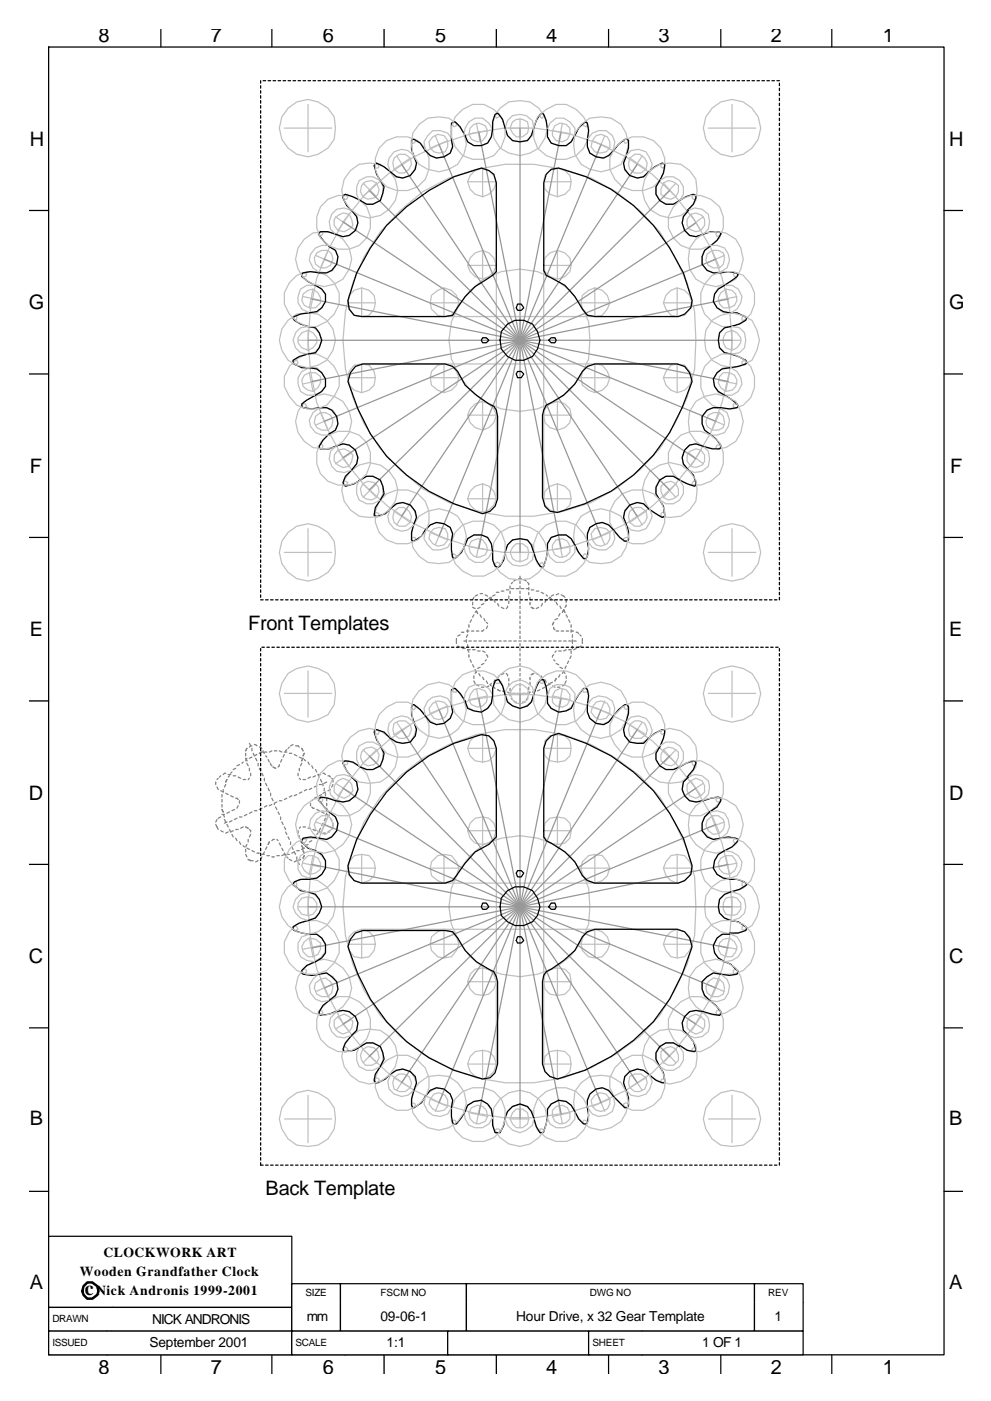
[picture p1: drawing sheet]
<svg xmlns="http://www.w3.org/2000/svg" width="210mm" height="297mm" viewBox="0 0 210 297" stroke-linecap="round" stroke-linejoin="round" font-family="sans-serif">
<defs><g id="words">
<g font-size="4.2">
<text x="20.9" y="8.9">8</text>
<text x="44.7" y="8.9">7</text>
<text x="68.5" y="8.9">6</text>
<text x="92.3" y="8.9">5</text>
<text x="115.9" y="8.9">4</text>
<text x="139.7" y="8.9">3</text>
<text x="163.5" y="8.9">2</text>
<text x="187.3" y="8.9">1</text>
<text x="6.3" y="30.9">H</text>
<text x="201.3" y="30.9">H</text>
<text x="6.1" y="65.5">G</text>
<text x="201.3" y="65.5">G</text>
<text x="6.3" y="100.2">F</text>
<text x="201.6" y="100.2">F</text>
<text x="6.3" y="134.8">E</text>
<text x="52.7" y="133.5">Front Templates</text>
<text x="201.3" y="134.8">E</text>
<text x="6.1" y="169.5">D</text>
<text x="201.3" y="169.5">D</text>
<text x="6.1" y="204.2">C</text>
<text x="201.3" y="204.2">C</text>
<text x="6.3" y="238.6">B</text>
<text x="201.3" y="238.6">B</text>
<text x="56.4" y="253.4">Back Template</text>
<text x="6.3" y="273.2">A</text>
<text x="18" y="274.5">c</text>
<text x="201.3" y="273.2">A</text>
<text x="20.9" y="291.2">8</text>
<text x="44.7" y="291.2">7</text>
<text x="68.5" y="291.2">6</text>
<text x="92.3" y="291.2">5</text>
<text x="115.9" y="291.2">4</text>
<text x="139.7" y="291.2">3</text>
<text x="163.5" y="291.2">2</text>
<text x="187.3" y="291.2">1</text>
</g>
<g font-size="2.9">
<text x="22" y="266.6">CLOCKWORK ART</text>
<text x="16.9" y="270.6">Wooden Grandfather Clock</text>
<text x="20.4" y="274.5">Nick Andronis 1999-2001</text>
<text x="32.3" y="280.6">NICK ANDRONIS</text>
<text x="65.1" y="280.1">mm</text>
<text x="80.7" y="280.1">09-06-1</text>
<text x="109.5" y="280.1">Hour Drive, x 32 Gear Template</text>
<text x="164.3" y="280.1">1</text>
<text x="31.7" y="285.7">September 2001</text>
<text x="82" y="285.7">1:1</text>
<text x="149" y="285.7">1 OF 1</text>
</g>
<g font-size="2.1">
<text x="64.8" y="274.8">SIZE</text>
<text x="80.7" y="274.8">FSCM NO</text>
<text x="125.1" y="274.8">DWG NO</text>
<text x="163" y="274.8">REV</text>
<text x="11.1" y="280.4">DRAWN</text>
<text x="11.1" y="285.4">ISSUED</text>
<text x="62.7" y="285.4">SCALE</text>
<text x="125.7" y="285.4">SHEET</text>
</g>
</g></defs>
<g fill="none" stroke="#000" stroke-width=".26">
<path d="M10.3 10h190v277.2h-190zM34.1 6.2v3.8M55.3 17.1v.5M55.3 18.2v.5M55.3 19.2v.6M55.8 17.1h.6M56.9 17.1h.5M57.7 6.2v3.8M57.9 17.1h.6M59 17.1h.5M60.1 17.1h.5M61.1 17.1h.5"/>
<path d="M62.2 17.1h.5M63.2 17.1h.6M64.3 17.1h.5M65.4 17.1h.5M66.4 17.1h.5M67.5 17.1h.5M68.5 17.1h.6M69.6 17.1h.5M70.6 17.1h.6M71.7 17.1h.5M72.8 17.1h.5M73.8 17.1h.5"/>
<path d="M74.9 17.1h.5M75.9 17.1h.6M77 17.1h.5M78.1 17.1h.5M79.1 17.1h.5M80.2 17.1h.5M81.2 17.1h.6M81.5 6.2v3.8M82.3 17.1h.5M83.3 17.1h.6M84.4 17.1h.5M85.5 17.1h.5"/>
<path d="M86.5 17.1h.5M87.6 17.1h.5M88.6 17.1h.6M89.7 17.1h.5M90.8 17.1h.5M91.8 17.1h.5M92.9 17.1h.5M93.9 17.1h.6M95 17.1h.5M96 17.1h.6M97.1 17.1h.5M98.2 17.1h.5"/>
<path d="M99.2 17.1h.5M100.3 17.1h.5M101.3 17.1h.6M102.4 17.1h.5M103.5 17.1h.5M104.5 17.1h.5M105.3 6.2v3.8M105.6 17.1h.5M106.6 17.1h.6M107.7 17.1h.5M108.7 17.1h.6M109.8 17.1h.5"/>
<path d="M110.9 17.1h.5M111.9 17.1h.5M113 17.1h.5M114 17.1h.6M115.1 17.1h.5M116.2 17.1h.5M117.2 17.1h.5M118.3 17.1h.5M119.3 17.1h.6M120.4 17.1h.5M121.4 17.1h.6M122.5 17.1h.5"/>
<path d="M123.6 17.1h.5M124.6 17.1h.5M125.7 17.1h.5M126.7 17.1h.6M127.8 17.1h.5M128.9 17.1h.5M129.1 6.2v3.8M129.9 17.1h.5M131 17.1h.5M132 17.1h.6M133.1 17.1h.5M134.1 17.1h.6"/>
<path d="M135.2 17.1h.5M136.3 17.1h.5M137.3 17.1h.5M138.4 17.1h.5M139.4 17.1h.6M140.5 17.1h.5M141.6 17.1h.5M142.6 17.1h.5M143.7 17.1h.5M144.7 17.1h.6M145.8 17.1h.5M146.8 17.1h.6"/>
<path d="M147.9 17.1h.5M149 17.1h.5M150 17.1h.5M151.1 17.1h.5M152.1 17.1h.6M152.9 6.2v3.8M153.2 17.1h.5M154.3 17.1h.5M155.3 17.1h.5M156.4 17.1h.5M157.4 17.1h.6M158.5 17.1h.5"/>
<path d="M159.5 17.1h.6M160.6 17.1h.5M161.7 17.1h.5M162.7 17.1h.5M163.8 17.1h.5M164.8 17.1h.6M165.4 17.6v.6M165.4 18.7v.5M165.4 19.8v.5M176.5 6.2v3.8M55.3 20.3v.5M55.3 21.3v.6"/>
<path d="M55.3 22.4v.5M55.3 23.5v.5M55.3 24.5v.5M55.3 25.6v.5M55.3 26.6v.6M55.3 27.7v.5M55.3 28.8v.5M55.3 29.8v.5M55.3 30.9v.5M55.3 31.9v.6M55.3 33v.5M55.3 34v.6"/>
<path d="M55.3 35.1v.5M55.3 36.2v.5M55.3 37.2v.5M55.3 38.3v.5M55.3 39.3v.6M115.9 37l1-1.1 1.6-.3a37.2 37.2 0 0 1 23.6 17l2.9 5.3 1.8 5.8-.2 1.6-1.3 1.3-1.4 .5h-17.7l-1.6-.2-1-1.4-1.6-2.6-2.1-2.4-4-2.1-.5-1.1v-18.5zM165.4 20.8v.5M165.4 21.9v.5M165.4 22.9v.6M165.4 24v.5M165.4 25v.6M165.4 26.1v.5"/>
<path d="M165.4 27.2v.5M165.4 28.2v.6M165.4 29.3v.5M165.4 30.3v.6M165.4 31.4v.5M165.4 32.5v.5M165.4 33.5v.5M165.4 34.6v.5M165.4 35.6v.6M165.4 36.7v.5M165.4 37.7v.6M165.4 38.8v.5"/>
<path d="M165.4 39.9v.5M6.3 44.6h4M55.3 40.4v.5M55.3 41.5v.5M55.3 42.5v.5M55.3 43.6v.5M55.3 44.6v.6M55.3 45.7v.5M55.3 46.7v.6M55.3 47.8v.5M55.3 48.9v.5M55.3 49.9v.5"/>
<path d="M55.3 51v.5M55.3 52v.6M55.3 53.1v.5M55.3 54.2v.5M55.3 55.2v.5M55.3 56.3v.5M55.3 57.3v.6M55.3 58.4v.5M55.3 59.4v.6M82 47.8l4.3-4 4.7-3.4 5.3-2.9 5.8-1.9 1.6 .6 1.1 .8 .5 1.8v18.8l-1.6 1.3a17.8 17.8 0 0 0-7.7 8l-1.5 .2h-17.8l-1.6-.2-1-1.4-.3-1.8 1.9-5.8 2.9-5.3zM145.8 44.6l1.3-1.3 .5-1.3v-.5l-.5-.3-1.6 .5-2.6 1.6a3 3 0 0 1-3.4-1.4 3 3 0 0 1 .5-3.6l.8-1.6 .2-1.6v-.3l-.5-.2-1.6 .8-2.4 2.1a2.93 2.93 0 0 1-3.4-.8 2.93 2.93 0 0 1-.3-3.5l.5-1.8v-1.6l-.2-.3h-.5l-1.4 1.1-2.1 2.4-1 .5-1.6-.3-1.4-.7-.5-1.4v-1.6l.3-1.8-.3-1.6-.2-.3-.6 .3-1 1.1-1.6 2.9-1.1 .8h-1.6l-1.6-.6-.7-1.3a6.8 6.8 0 0 0-1.1-5l-.5 .3-.8 1.3-1.1 3.2-.8 1-1.6 .3-1.6-.3-1-1-1.1-3.5-1-1.3-.6 .3-.5 1.5v1.6l-.3 1.6-.7 1.3-1.4 .6h-1.6l-1.3-.8-.5-1.3-1.1-1.9-1-1.1h-.3l-.5 .3v3.4l.2 1.6-.5 1.4a3.3 3.3 0 0 1-5.3-.6l-1-1.6-1.4-.8h-.2l-.3 .3v1.9l.5 1.5a2.97 2.97 0 0 1-.9 4.1 2.97 2.97 0 0 1-4.1-.9l-1.3-1-1.6-.8-.5 .5 .5 1.9 1.6 2.6-.8 2.9-1.6 .8h-1.3l-2.9-1.6-1.6-.5-.5 .3v.5l.8 1.6 1 1a3 3 0 0 1 .8 4.3 3 3 0 0 1-4.2 .8l-1.6-.6h-1.6l-.3 .3v.5l1.1 1.3 1 1.1 1.4 .8a3.2 3.2 0 0 1-.1 3.5 3.2 3.2 0 0 1-3.4 1.3l-1.8-.3-1.6 .3-.3 .2v.5l1.4 1.1 2.9 1.6 .8 1.1a3.3 3.3 0 0 1-3.5 3.9l-1.8 .3-1.4 .5-.2 .3 .2 .5 1.4 .8 1.6 .5 1.5 .3 .8 1.1 .6 1.5-.6 1.6-.8 1.1-3.4 .8-1.3 .8v.5l.2 .3 1.6 .8h1.6a3.3 3.3 0 0 1 3.5 3.9l-.8 1.1-3.2 1.8-1.1 .8v.6l.3 .2 1.8 .3 1.6-.3a3.2 3.2 0 0 1 3.4 1.3 3.2 3.2 0 0 1 .1 3.5 6 6 0 0 0-3.5 3.7l.3 .3h1.8l1.4-.6a3 3 0 0 1 4.2 .8 3 3 0 0 1-.8 4.3l-1.3 1.3-.5 1.3 .5 .8 1.8-.5 2.7-1.6h1.3l1.6 .8 .5 1.3 .3 1.6-1.9 2.9-.2 1.6 .2 .2h.6l1.6-.5 1-1a2.97 2.97 0 0 1 4.1-.9 2.97 2.97 0 0 1 .9 4l-.5 1.9v1.6l.3 .2h.2l1.6-1 .8-1.3a3.3 3.3 0 0 1 5.3-.6l.5 1.4-.2 1.5v1.9l.2 1.6 .3 .2 .5-.2 1.1-1.1 1.3-2.9 1.3-.8h1.6l1.4 .5 .7 1.4 .3 1.6v1.8l.5 1.3 .6 .3 .5-.3 .8-1.3 .3-1.6 .5-1.6 1-1 1.6-.3 1.6 .3 .8 1 1.1 3.2 .8 1.3 .5 .3a8.1 8.1 0 0 0 1.1-5l.7-1.4 1.6-.5h1.6l1.1 .8 1.6 2.9 1 1.3h.6l.2-.5 .3-1.6-.3-1.6v-1.5l.5-1.4a3.1 3.1 0 0 1 5.1 .6l1.3 1.5 1.1 .8h.5l.2-.2v-1.9l-.5-1.6a2.93 2.93 0 0 1 .3-3.5 2.93 2.93 0 0 1 3.4-.7l1.1 1.1 2.9 1.8 .5-.3-.2-2.1-1.6-2.6a3 3 0 0 1 3.7-3.7l2.9 1.6 1.6 .5 .2-.3v-.5l-.5-1.6-1.1-1a3 3 0 0 1-1.2-3.4 3 3 0 0 1 2.8-2.2l3.5 1.1h1.6l.2-.3v-.5l-1-1.4-2.4-1.8-.5-1.3v-1.6l1-1.3 1.3-.6h1.6l1.9 .3 1.6-.3 .2-.2-.2-.6-1.4-1-2.6-1.6-.8-1.1-.3-1.6 .8-1.3 1.1-.8 3.4-.5 1.6-.5 .3-.3-.3-.5-1.6-.8-2.9-.8-1-1.1-.3-1.6 .3-1.5 1-1.1 3.2-.8 1.3-.8 .3-.5-2.1-1.1h-1.6l-1.3-.2-1.4-.8-.8-1.4 .3-1.5 .8-1.1 2.9-1.9 1.1-.8 .2-.5-.5-.2-1.6-.3-1.6 .3h-1.6l-1.3-.6-1-1.3v-1.6l.5-1.3 2.6-2.1 .8-1.3v-.3l-.5-.3h-1.6l-3.2 1.1a3 3 0 0 1-2.8-2.2 3 3 0 0 1 1.2-3.4M165.4 40.9v.6"/>
<path d="M165.4 42v.5M165.4 43v.6M165.4 44.1v.5M165.4 45.2v.5M165.4 46.2v.5M165.4 47.3v.5M165.4 48.3v.6M165.4 49.4v.5M165.4 50.4v.6M165.4 51.5v.5M165.4 52.6v.5M165.4 53.6v.6"/>
<path d="M165.4 54.7v.5M165.4 55.7v.6M165.4 56.8v.5M165.4 57.9v.5M165.4 58.9v.5M165.4 60v.5M200.3 44.6h4M6.3 79.3h4M55.3 60.5v.5M55.3 61.6v.5M55.3 62.6v.5M55.3 63.7v.5"/>
<path d="M55.3 64.7v.6M55.3 65.8v.5M55.3 66.9v.5M55.3 67.9v.5M55.3 69v.5M55.3 70v.6M55.3 71.1v.5M55.3 72.1v.6M55.3 73.2v.5M55.3 74.3v.5M55.3 75.3v.5M55.3 76.4v.5"/>
<path d="M55.3 77.4v.6M55.3 78.5v.5M55.3 79.6v.5M75.4 77.7l1.6-.5h17.5l1.5 .5 1.1 1.1 1.6 2.9 2.4 2.1 2.6 1.8 1.1 .6 .5 .8 .3 1.3v17.4l-.6 1.6-1 1.1-1.6 .5a41.2 41.2 0 0 1-20.4-12.2l-3.4-4.7-2.7-5.3-2.1-5.8 .5-1.9zM165.4 61v.6M165.4 62.1v.5M165.4 63.1v.6M165.4 64.2v.5M165.4 65.3v.5M165.4 66.3v.6M165.4 67.4v.5M165.4 68.4v.6"/>
<path d="M165.4 69.5v.5M165.4 70.6v.5M165.4 71.6v.5M165.4 72.7v.5M165.4 73.7v.6M165.4 74.8v.5M165.4 75.8v.6M165.4 76.9v.5M165.4 78v.5M165.4 79v.6M200.3 79.3h4M55.3 80.6v.5"/>
<path d="M55.3 81.7v.5M55.3 82.7v.6M55.3 83.8v.5M55.3 84.8v.6M55.3 85.9v.5M55.3 87v.5M55.3 88v.5M55.3 89.1v.5M55.3 90.1v.6M55.3 91.2v.5M55.3 92.3v.5M55.3 93.3v.5"/>
<path d="M55.3 94.4v.5M55.3 95.4v.6M55.3 96.5v.5M55.3 97.5v.6M55.3 98.6v.5M55.3 99.7v.5M115.9 85.9a14 14 0 0 0 7.7-7.1l1-1.1 1.6-.5h17.5l1.6 .5 1 1.3 .5 1.9-2.1 5.5a36.8 36.8 0 0 1-26.4 22.3l-1.6-.3-1.1-1.1-.5-1.8v-17.5l.3-1zM165.4 80.1v.5M165.4 81.1v.6M165.4 82.2v.5M165.4 83.3v.5M165.4 84.3v.5"/>
<path d="M165.4 85.4v.5M165.4 86.4v.6M165.4 87.5v.5M165.4 88.5v.6M165.4 89.6v.5M165.4 90.7v.5M165.4 91.7v.6M165.4 92.8v.5M165.4 93.8v.6M165.4 94.9v.5M165.4 96v.5M165.4 97v.5"/>
<path d="M165.4 98.1v.5M165.4 99.1v.6M6.3 113.9h4M55.3 100.7v.5M55.3 101.8v.5M55.3 102.8v.6M55.3 103.9v.5M55.3 105v.5M55.3 106v.5M55.3 107.1v.5M55.3 108.1v.6M55.3 109.2v.5"/>
<path d="M55.3 110.2v.6M55.3 111.3v.5M55.3 112.4v.5M55.3 113.4v.5M55.3 114.5v.5M55.3 115.5v.6M55.3 116.6v.5M55.3 117.7v.5M55.3 118.7v.5M55.3 119.8v.5M165.4 100.2v.5M165.4 101.2v.6"/>
<path d="M165.4 102.3v.5M165.4 103.4v.5M165.4 104.4v.6M165.4 105.5v.5M165.4 106.5v.6M165.4 107.6v.5M165.4 108.7v.5M165.4 109.7v.5M165.4 110.8v.5M165.4 111.8v.6M165.4 112.9v.5M165.4 113.9v.6"/>
<path d="M165.4 115v.5M165.4 116.1v.5M165.4 117.1v.6M165.4 118.2v.5M165.4 119.2v.6M200.3 113.9h4M55.3 120.8v.6M55.3 121.9v.5M55.3 122.9v.6M55.3 124v.5M55.3 125.1v.5M55.3 126.1v.5"/>
<path d="M55.3 137.5v.5M55.3 138.6v.5M55.3 139.6v.5M55.3 127.2h.5M55.6 137.2h.5M56.4 127.2h.5M56.6 137.2h.5M57.4 127.2h.5M57.7 137.2h.5M58.5 127.2h.5M58.7 137.2h.6M59.5 127.2h.6"/>
<path d="M59.8 137.2h.5M60.6 127.2h.5M60.9 137.2h.5M61.6 127.2h.6M61.9 137.2h.5M62.7 127.2h.5M63 137.2h.5M63.8 127.2h.5M64 137.2h.6M64.8 127.2h.6M65.1 137.2h.5M65.9 127.2h.5"/>
<path d="M66.1 137.2h.6M66.9 127.2h.6M67.2 137.2h.5M68 127.2h.5M68.3 137.2h.5M69.1 127.2h.5M69.3 137.2h.5M70.1 127.2h.5M70.4 137.2h.5M71.2 127.2h.5M71.4 137.2h.6M72.2 127.2h.6"/>
<path d="M72.5 137.2h.5M73.3 127.2h.5M73.6 137.2h.5M74.3 127.2h.6M74.6 137.2h.5M75.4 127.2h.5M75.7 137.2h.5M76.5 127.2h.5M76.7 137.2h.6M77.5 127.2h.6M77.8 137.2h.5M78.6 127.2h.5"/>
<path d="M78.8 137.2h.6M79.6 127.2h.6M79.9 137.2h.5M80.7 127.2h.5M81 137.2h.5M81.8 127.2h.5M82 137.2h.5M82.8 127.2h.5M83.1 137.2h.5M83.9 127.2h.5M84.1 137.2h.6M84.9 127.2h.6"/>
<path d="M85.2 137.2h.5M86 127.2h.5M86.3 137.2h.5M87 127.2h.6M87.3 137.2h.5M88.1 127.2h.5M88.4 137.2h.5M89.2 127.2h.5M89.4 137.2h.6M90.2 127.2h.6M90.5 137.2h.5M91.3 127.2h.5"/>
<path d="M91.5 137.2h.6M92.3 127.2h.6M92.6 137.2h.5M93.4 127.2h.5M93.7 137.2h.5M94.5 127.2h.5M94.7 137.2h.5M95.5 127.2h.5M95.8 137.2h.5M96.6 127.2h.5M96.8 137.2h.6M97.6 127.2h.6"/>
<path d="M97.9 137.2h.5M98.7 127.2h.5M99 137.2h.5M99.7 127.2h.6M100 137.2h.5M100.8 127.2h.5M101.1 137.2h.5M101.9 127.2h.5M102.1 137.2h.6M102.9 127.2h.6M103.2 137.2h.5M104 127.2h.5"/>
<path d="M104.2 137.2h.6M105 127.2h.6M105.3 137.2h.5M106.1 127.2h.5M106.4 137.2h.5M107.2 127.2h.5M107.4 137.2h.5M108.2 127.2h.5M108.5 137.2h.5M109.3 127.2h.5M109.5 137.2h.6M110.3 127.2h.6"/>
<path d="M110.6 137.2h.5M111.4 127.2h.5M111.7 137.2h.5M112.4 127.2h.6M112.7 137.2h.5M113.5 127.2h.5M113.8 137.2h.5M114.6 127.2h.5M114.8 137.2h.6M115.6 127.2h.6M115.9 137.2h.5M116.7 127.2h.5"/>
<path d="M116.9 137.2h.6M117.7 127.2h.6M118 137.2h.5M118.8 127.2h.5M119.1 137.2h.5M119.9 127.2h.5M120.1 137.2h.5M120.9 127.2h.5M121.2 137.2h.5M122 127.2h.5M122.2 137.2h.6M123 127.2h.6"/>
<path d="M123.3 137.2h.5M124.1 127.2h.5M124.4 137.2h.5M125.1 127.2h.6M125.4 137.2h.5M126.2 127.2h.5M126.5 137.2h.5M127.3 127.2h.5M127.5 137.2h.6M128.3 127.2h.6M128.6 137.2h.5M129.4 127.2h.5"/>
<path d="M129.6 137.2h.6M130.4 127.2h.6M130.7 137.2h.5M131.5 127.2h.5M131.8 137.2h.5M132.6 127.2h.5M132.8 137.2h.5M133.6 127.2h.5M133.9 137.2h.5M134.7 127.2h.5M134.9 137.2h.6M135.7 127.2h.6"/>
<path d="M136 137.2h.5M136.8 127.2h.5M137.1 137.2h.5M137.8 127.2h.6M138.1 137.2h.5M138.9 127.2h.5M139.2 137.2h.5M140 127.2h.5M140.2 137.2h.6M141 127.2h.6M141.3 137.2h.5M142.1 127.2h.5"/>
<path d="M142.3 137.2h.6M143.1 127.2h.6M143.4 137.2h.5M144.2 127.2h.5M144.5 137.2h.5M145.3 127.2h.5M145.5 137.2h.5M146.3 127.2h.5M146.6 137.2h.5M147.4 127.2h.5M147.6 137.2h.6M148.4 127.2h.6"/>
<path d="M148.7 137.2h.5M149.5 127.2h.5M149.8 137.2h.5M150.5 127.2h.6M150.8 137.2h.5M151.6 127.2h.5M151.9 137.2h.5M152.7 127.2h.5M152.9 137.2h.6M153.7 127.2h.6M154 137.2h.5M154.8 127.2h.5"/>
<path d="M155 137.2h.6M155.8 127.2h.6M156.1 137.2h.5M156.9 127.2h.5M157.2 137.2h.5M158 127.2h.5M158.2 137.2h.5M159 127.2h.5M159.3 137.2h.5M160.1 127.2h.5M160.3 137.2h.6M161.1 127.2h.6"/>
<path d="M161.4 137.2h.5M162.2 127.2h.5M162.5 137.2h.5M163.2 127.2h.6M163.5 137.2h.5M164.3 127.2h.5M164.6 137.2h.5M165.4 120.3v.5M165.4 121.4v.5M165.4 122.4v.5M165.4 123.5v.5M165.4 124.5v.6"/>
<path d="M165.4 125.6v.5M165.4 126.6v.6M165.4 137.5v.5M165.4 138.6v.5M165.4 139.6v.5M6.3 148.6h4M55.3 140.7v.5M55.3 141.7v.6M55.3 142.8v.5M55.3 143.8v.6M55.3 144.9v.5M55.3 146v.5"/>
<path d="M55.3 147v.5M55.3 148.1v.5M55.3 149.1v.6M55.3 150.2v.5M55.3 151.3v.5M55.3 152.3v.5M55.3 153.4v.5M55.3 154.4v.6M55.3 155.5v.5M55.3 156.5v.6M55.3 157.6v.5M55.3 158.7v.5"/>
<path d="M55.3 159.7v.5M115.9 157.1l1-1.1 1.6-.5a41.9 41.9 0 0 1 20.1 12.2l3.5 4.7 2.9 5.3 1.8 5.8-.2 1.9-1.3 1.3-1.4 .5h-17.7l-1.6-.5-1-1.1a13.8 13.8 0 0 0-7.7-7.4l-.5-.8v-18.7zM165.4 140.7v.5M165.4 141.7v.6M165.4 142.8v.5M165.4 143.8v.6M165.4 144.9v.5M165.4 146v.5M165.4 147v.5M165.4 148.1v.5M165.4 149.1v.6M165.4 150.2v.5"/>
<path d="M165.4 151.3v.5M165.4 152.3v.5M165.4 153.4v.5M165.4 154.4v.6M165.4 155.5v.5M165.4 156.5v.6M165.4 157.6v.5M165.4 158.7v.5M165.4 159.7v.5M200.3 148.6h4M55.3 160.8v.5M55.3 161.8v.6"/>
<path d="M55.3 162.9v.5M55.3 164v.5M55.3 165v.5M55.3 166.1v.5M55.3 167.1v.6M55.3 168.2v.5M55.3 169.2v.6M55.3 170.3v.5M55.3 171.4v.5M55.3 172.4v.5M55.3 173.5v.5M55.3 174.5v.6"/>
<path d="M55.3 175.6v.5M55.3 176.7v.5M55.3 177.7v.5M55.3 178.8v.5M55.3 179.8v.6M86.3 163.7l4.7-3.5 5.3-2.6 5.8-1.8 1.6 .2 1.1 1.1 .5 1.6v18.7l-1.6 1.6-2.9 1.6-2.1 2.4-2.7 3.7-1.5 .5h-17.8l-1.6-.5-1-1.3-.3-1.9a40.6 40.6 0 0 1 12.5-19.8zM145.8 164.7l1.3-1.5 .5-1.6-.5-.3-1.6 .5-1.3 .8a3.1 3.1 0 0 1-3.5 .3 3.1 3.1 0 0 1-1.5-3.2 8.5 8.5 0 0 0 1.8-5h-.5l-1.6 .8-2.4 2.1h-1.3l-1.6-.3-1-1.3-.3-1.3 1-3.4v-1.4l-.2-.5h-.5l-1.4 1.1-2.1 2.6-1 .5a3.3 3.3 0 0 1-3.5-4.2l.3-1.9-.3-1.3-.2-.2h-.6l-1 1.3-1.6 2.9-1.1 .5-1.6 .3-1.6-.8-.7-1.1v-1.6l-.3-1.8-.5-1.6h-.8l-.8 1.6-1.1 3.2-.8 .8-1.6 .5-1.6-.5-1-.8-1.1-3.5-.8-1.3-.8 .3-.5 1.6v1.5l-.3 1.6-.7 1.1-1.4 .8-1.6-.3-1.3-.5-.5-1.6-1.1-1.6-1-1-.8 .2v3.2a3 3 0 0 1-1.6 4 3 3 0 0 1-4-1.6l-1-1.3-1.4-1.1h-.2l-.3 .5v1.6l1.1 3.2-.3 1.3-1.1 1.3a4.8 4.8 0 0 1-5.5-2.1l-1.6-.5h-.3l-.2 .5 .5 1.6 1.6 2.9-.3 1.3-.5 1.4-1.6 .8h-1.3l-1.3-.6-1.6-1-1.6-.3-.5 .3a8.1 8.1 0 0 0 2.9 4.2 3 3 0 0 1-2.9 4.2l-4.8-1-.3 .8 2.1 2.4a3.1 3.1 0 0 1 1.9 3.1 3.1 3.1 0 0 1-2.4 2.7l-3.4-.6-1.6 .3-.3 .8 1.4 1.3 1.5 .6a3.1 3.1 0 0 1 2.2 3.6 3.1 3.1 0 0 1-3.5 2.4h-1.8l-1.4 .6-.2 .5 1.6 1.3 1.6 .3 1.5 .5 .8 1.1 .6 1.6-.6 1.3-.8 1-3.4 1.1-1.3 .8v.5a8.1 8.1 0 0 0 5 1.1 3.1 3.1 0 0 1 1.9 3 3.1 3.1 0 0 1-2.2 2.8l-1.8 .8-1.1 1.1v.5l.3 .3 1.8 .2 3.2-.5 2.1 1.8 .3 1.6-.5 1.3-2.7 2.2-.8 1.3v.5l.3 .3 1.8-.3 1.4-.5a3.4 3.4 0 0 1 4.7 2.4l-.2 1.6-2.4 2.6-.5 1.3 .2 .6 2.1-.3 2.7-1.6h1.3l1.6 .8 .5 1.3 .3 1.3-.8 1.6-1.1 1.6-.2 1.3 .2 .6h.6l1.6-.8 1-1.1a3.3 3.3 0 0 1 5.3 .5l.3 1.4-1.1 3.4v1.3l.3 .6h.2l1.6-1.1 .8-1.3a3 3 0 0 1 4-1.6 3 3 0 0 1 1.6 4v1.8l.2 1.3 .3 .3h.5l1.1-1.3 .8-1.3 .5-1.4 1.3-.8 1.6-.2 1.4 .8 .7 1 .3 1.6v1.9l.5 1.6h1.1l.8-1.6 .3-1.6 .5-1.3 1-1.1 1.6-.5 1.6 .5 .8 1.1 1.1 3.1 .8 1.4h.5a8.1 8.1 0 0 0 1.1-5.1l.7-1a3.1 3.1 0 0 1 5.1 1.6l.8 1.5 1 1.1h.6l.2-.3 .3-1.6-.3-1.5a3.3 3.3 0 0 1 3.2-4.3l1.3 .6 1.1 1.3 2.4 2.4h.5l.2-.6v-1.6l-1-3.1a3 3 0 0 1 2-2.8 3 3 0 0 1 3.3 .9l1.6 1.3 1.3 .6h.5l-.2-2.1-1.6-3a2.97 2.97 0 0 1 1.5-3.2 2.97 2.97 0 0 1 3.5 .6M146 164.7a2.87 2.87 0 0 0-1.2 3.3 2.87 2.87 0 0 0 2.8 2l4.8-1 .5 .2v.6l-.8 1.3-1.6 1.1-1 1-.5 1.3v1.6l1 1.3 1.3 .6 3.2-.6 1.6 .3 .5 .3-.2 .5-1.1 1.1-2.9 1.6-.8 1.3-.3 1.6 .8 1.3 1.4 .8 1.3 .2h1.6l1.6 .6 .5 .5-1.6 1.1-1.9 .5a3.1 3.1 0 0 0-2.6 3 3.1 3.1 0 0 0 2.6 3.1l1.6 .2 1.9 1.4-.3 .5-1.6 .5h-1.8M165.4 160.8v.5M165.4 161.8v.6M165.4 162.9v.5M165.4 164v.5"/>
<path d="M165.4 165v.5M165.4 166.1v.5M165.4 167.1v.6M165.4 168.2v.5M165.4 169.2v.6M165.4 170.3v.5M165.4 171.4v.5M165.4 172.4v.5M165.4 173.5v.5M165.4 174.5v.6M165.4 175.6v.5M165.4 176.7v.5"/>
<path d="M165.4 177.7v.5M165.4 178.8v.5M165.4 179.8v.6M6.3 183.3h4M55.3 180.9v.5M55.3 181.9v.6M55.3 183v.5M55.3 184.1v.5M55.3 185.1v.5M55.3 186.2v.5M55.3 187.2v.6M55.3 188.3v.5"/>
<path d="M55.3 189.4v.5M55.3 190.4v.5M55.3 191.5v.5M55.3 192.5v.6M55.3 193.6v.5M55.3 194.6v.6M55.3 195.7v.5M55.3 196.8v.5M55.3 197.8v.5M55.3 198.9v.5M55.3 199.9v.6M75.4 197.8l1.6-.5h17.5l1.5 .3 1.1 1.3a14 14 0 0 0 7.7 7.1l.5 1.1 .3 1v17.5l-.6 1.9-1 1-1.6 .3a36.8 36.8 0 0 1-26.5-22.2l-2.1-5.9 .5-1.6z"/>
<path d="M154.8 198.1h-1.6l-1.1 .8a3.1 3.1 0 0 0 1.6 5l1.3 .5 1.6 1.6-.2 .6-1.6 .2-3.5-.5-1.3 .8-1 1v1.6l.5 1.3 2.4 2.2 1 1.3v.5l-.2 .3-3.5-.8a3.1 3.1 0 0 0-3.5 .4 3.1 3.1 0 0 0-.7 3.6l2.1 2.3 .5 1.9-.2 .3-1.6-.3-1.6-1.1M165.4 180.9v.5M165.4 181.9v.6M165.4 183v.5M165.4 184.1v.5M165.4 185.1v.5M165.4 186.2v.5M165.4 187.2v.6M165.4 188.3v.5M165.4 189.4v.5M165.4 190.4v.5M165.4 191.5v.5"/>
<path d="M165.4 192.5v.6M165.4 193.6v.5M165.4 194.6v.6M165.4 195.7v.5M165.4 196.8v.5M165.4 197.8v.5M165.4 198.9v.5M165.4 199.9v.6M200.3 183.3h4M6.3 217.9h4M55.3 201v.5M55.3 202.1v.5"/>
<path d="M55.3 203.1v.5M55.3 204.2v.5M55.3 205.2v.6M55.3 206.3v.5M55.3 207.3v.6M55.3 208.4v.5M55.3 209.5v.5M55.3 210.5v.5M55.3 211.6v.5M55.3 212.6v.6M55.3 213.7v.5M55.3 214.8v.5"/>
<path d="M55.3 215.8v.5M55.3 216.9v.5M55.3 217.9v.6M55.3 219v.5M115.9 206l1-.5 2.7-1.9 2.4-2.1 1.6-2.9 1-1 1.6-.6h17.5l1.6 .6 1 1.3 .5 1.8-2.1 5.9-2.6 5.2-3.5 4.8a41.2 41.2 0 0 1-20.3 12.2l-1.6-.6-1.1-1-.5-1.6v-17.5l.3-1.3zM165.4 201v.5M165.4 202.1v.5M165.4 203.1v.5M165.4 204.2v.5M165.4 205.2v.6M165.4 206.3v.5M165.4 207.3v.6"/>
<path d="M165.4 208.4v.5M165.4 209.5v.5M165.4 210.5v.5M165.4 211.6v.5M165.4 212.6v.6M165.4 213.7v.5M165.4 214.8v.5M165.4 215.8v.5M165.4 216.9v.5M165.4 217.9v.6M165.4 219v.5M200.3 217.9h4"/>
<path d="M55.3 220v.6M55.3 221.1v.5M55.3 222.2v.5M55.3 223.2v.5M55.3 224.3v.5M55.3 225.3v.6M55.3 226.4v.5M55.3 227.5v.5M55.3 228.5v.5M55.3 229.6v.5M55.3 230.6v.6M55.3 231.7v.5"/>
<path d="M55.3 232.7v.6M55.3 233.8v.5M55.3 234.9v.5M55.3 235.9v.5M55.3 237v.5M55.3 238v.6M55.3 239.1v.5M165.4 220v.6M165.4 221.1v.5M165.4 222.2v.5M165.4 223.2v.5M165.4 224.3v.5"/>
<path d="M165.4 225.3v.6M165.4 226.4v.5M165.4 227.5v.5M165.4 228.5v.5M165.4 229.6v.5M165.4 230.6v.6M165.4 231.7v.5M165.4 232.7v.6M165.4 233.8v.5M165.4 234.9v.5M165.4 235.9v.5M165.4 237v.5"/>
<path d="M165.4 238v.6M165.4 239.1v.5M6.3 252.6h4M55.3 246.5v.5h.5M55.3 240.2v.5M55.3 241.2v.5M55.3 242.3v.5M55.3 243.3v.6M55.3 244.4v.5M55.3 245.4v.6M56.4 247h.5M57.4 247h.5"/>
<path d="M58.5 247h.5M59.5 247h.6M60.6 247h.5M61.6 247h.6M62.7 247h.5M63.8 247h.5M64.8 247h.6M65.9 247h.5M66.9 247h.6M68 247h.5M69.1 247h.5M70.1 247h.5"/>
<path d="M71.2 247h.5M72.2 247h.6M73.3 247h.5M74.3 247h.6M75.4 247h.5M76.5 247h.5M77.5 247h.6M78.6 247h.5M79.6 247h.6M80.7 247h.5M81.8 247h.5M82.8 247h.5"/>
<path d="M83.9 247h.5M84.9 247h.6M86 247h.5M87 247h.6M88.1 247h.5M89.2 247h.5M90.2 247h.6M91.3 247h.5M92.3 247h.6M93.4 247h.5M94.5 247h.5M95.5 247h.5"/>
<path d="M96.6 247h.5M97.6 247h.6M98.7 247h.5M99.7 247h.6M100.8 247h.5M101.9 247h.5M102.9 247h.6M104 247h.5M105 247h.6M106.1 247h.5M107.2 247h.5M108.2 247h.5"/>
<path d="M109.3 247h.5M110.3 247h.6M111.4 247h.5M112.4 247h.6M113.5 247h.5M114.6 247h.5M115.6 247h.6M116.7 247h.5M117.7 247h.6M118.8 247h.5M119.9 247h.5M120.9 247h.5"/>
<path d="M122 247h.5M123 247h.6M124.1 247h.5M125.1 247h.6M126.2 247h.5M127.3 247h.5M128.3 247h.6M129.4 247h.5M130.4 247h.6M131.5 247h.5M132.6 247h.5M133.6 247h.5"/>
<path d="M134.7 247h.5M135.7 247h.6M136.8 247h.5M137.8 247h.6M138.9 247h.5M140 247h.5M141 247h.6M142.1 247h.5M143.1 247h.6M144.2 247h.5M145.3 247h.5M146.3 247h.5"/>
<path d="M147.4 247h.5M148.4 247h.6M149.5 247h.5M150.5 247h.6M151.6 247h.5M152.7 247h.5M153.7 247h.6M154.8 247h.5M155.8 247h.6M156.9 247h.5M158 247h.5M159 247h.5"/>
<path d="M160.1 247h.5M161.1 247h.6M162.2 247h.5M163.2 247h.6M164.3 247h.5M165.4 240.2v.5M165.4 241.2v.5M165.4 242.3v.5M165.4 243.3v.6M165.4 244.4v.5M165.4 245.4v.6M165.4 246.5v.5"/>
<path d="M200.3 252.6h4M34.1 287.2v4.1M57.7 287.2v4.1M81.5 287.2v4.1M105.3 287.2v4.1M129.1 287.2v4.1M152.9 287.2v4.1M176.5 287.2v4.1"/>
</g>
<g fill="none" stroke="#808080" stroke-width=".26">
<path d="M96.8 135.4v1M97.1 137l.5 .2M97.6 134.6l-.5 .2M97.9 134.1h.5M98.2 137.5h.5M98.4 135.9h.6M99 135.6v.6M99 133.8h.5M99.2 133.5v.6M99.2 136.7v.5M99.2 134.6l-.2 .5M99.5 132.5v.5"/>
<path d="M99.5 138.8v.5M99.5 135.9h.5M99.7 139.9l.3 .5M99.7 137.8h-.5l.3 .5M100 131.4l-.3 .5M100 133.8h.5M100.3 137.8h.5M100.3 128.8l.5 .2M100.3 127.7v.5M100.5 130.4l-.2 .5M100.5 135.9h.6M100.5 126.6l-.2 .6"/>
<path d="M100.8 129.8l.3-.2 .2 .5M101.1 133.8h.5M101.3 138h.6M101.3 126.1l-.5 .3M101.6 135.9h.5M101.9 128.8l-.6 .2M101.9 125.9h.5M101.9 130.4l.2 .5M102.4 138l.5 .3M102.7 128l-.6 .2M102.7 135.9h.5M102.7 133.5l-.3 .3h-.3"/>
<path d="M102.7 131.1l.2 .6M102.9 126.1l.6 .3M103.2 138.8l.3 .3v.2M103.2 139.9l-.3 .2M103.2 131.9l.3 .3M103.5 127.2l-.6 .2M103.5 132.7l-.3 .6M103.7 135.9h.5M104 126.6l.2 .3M104.2 126.6l-.5 .3M104.8 135.9h.5M104.8 127.2l.2 .5"/>
<path d="M105 126.1l-.5 .3M105.3 125.6h.5M105.6 128l.2 .5M105.8 135.9h.6M106.4 125.3h.5M106.4 128.8l.5 .2M106.9 135.9h.5M107.4 125.1h.5M107.7 128.5v.3l-.3 .2M107.9 135.9h.6M107.9 126.4v.5M107.9 127.4v.6"/>
<path d="M108.2 124.3v.5M108.2 125.3v.6M108.5 124.8h.5M108.7 123.5l-.2 .2M109 135.9h.5M109.5 124.8h.6M109.5 122.9h-.2l-.3 .3M110.1 135.9h.5M110.1 122.7h.5M110.3 122.1v.6M110.3 123.2v.5M110.3 124.3v.5"/>
<path d="M110.3 125.3v.6M110.3 126.4v.5M110.3 127.4v.6M110.3 128.5v.5M110.3 129.6v.5M110.3 130.6v.5M110.3 131.7v.5M110.3 132.7v.6M110.3 133.8v.5M110.3 134.8v.6M110.3 136.4v.6M110.3 137.5v.5"/>
<path d="M110.3 138.6v.5M110.3 139.6v.5M110.6 124.8h.5M111.1 135.9h.6M111.1 122.9h.3l.3 .3M111.7 124.8h.5M111.9 123.5l.3 .2v.3M112.2 135.9h.5M112.2 124.5v.6M112.2 125.6v.5M112.4 126.6v.6M112.4 127.7v.5"/>
<path d="M112.7 125.1h.5M112.7 128.8l.5 .2M113.2 135.9h.6M113.8 125.3h.5M114.3 135.9h.5M114.3 128.8l-.5 .2M114.8 125.6l.6 .3M115.1 128l-.3 .5M115.4 135.9h.5M115.9 126.1l.3 .3M115.9 127.2l-.3 .5M116.4 126.9l.3-.3 .2 .3"/>
<path d="M116.4 135.9h.5M117.5 127.2l.2 .2M117.5 135.9h.5M117.5 138.8l-.3 .3v.2M117.5 139.9l.2 .2M117.5 126.1l-.6 .3M117.5 133v.3l.2 .2M117.5 131.9l-.3 .6M118 127.7l.3 .5M118 138l-.3 .3M118 133.8h.5M118.3 131.1l-.6 .3"/>
<path d="M118.5 135.9h.6M118.5 138h.6M118.5 125.9l-.5 .2M118.8 128.5l.3 .5M118.8 130.1l-.3 .5M119.1 133.8h.5M119.1 126.1l.8 .5M119.3 129.8l.3-.5 .3 .5M119.6 135.9h.5M120.1 130.4l.3 .5M120.1 137.8l-.5 .2M120.1 127.2v.5"/>
<path d="M120.1 128.2v.3l-.2 .3M120.1 133.8h.5M120.6 131.4l.3 .5M120.6 135.9h.6M120.6 137.8h.6M121.2 132.5v.5M121.2 133.5v.6M121.2 138v.6M121.2 139.1l-.3 .5M121.2 133.8h.5M121.4 134.6v.5M121.4 135.6v.8"/>
<path d="M121.4 137v.5M121.7 135.9h.5M122.2 137.5l-.5 .3M122.2 134.1h.3l.3 .2M123 134.6l.3 .2M123.3 137l-.5 .2M123.6 135.4v1M52.1 159.7v.5M52.4 158.7l-.3 .5M52.9 157.6l.3 .5M53.2 158.1l-.3 .3M53.2 158.1h.2"/>
<path d="M53.4 158.7v.5M53.7 159.7l.3 .5 .5-.2M54 157.9h.2l.3 .2M55 158.4h.3l.3 .3M55.6 159.5l-.6 .2M55.8 159.2v.3l.3 .2M56.1 159.5h.5M57.7 159.2l-.6 .3M58.2 159.2h.5M59.3 159.2l.5 .3M60.3 159.5h.6M60.3 160l-.2 .5"/>
<path d="M60.9 158.9l-.3 .3v.3M61.4 159.7h.5M61.4 158.4l-.3 .3M62.2 157.9l-.6 .2M62.4 160l.6 .2M62.7 158.1h.5l.3 .3M64 158.7l.3 .5M64.6 159.7l-.3 .5M100.3 140.9l.2 .6M100.5 143.3v.5M100.5 144.4l.3 .5M100.8 142l.3 .5"/>
<path d="M101.1 145.2l.5 .2M101.1 142.3l-.3 .5M101.6 142.8l.3 .5M101.9 141.5l-.6 .2M102.1 145.7h.6M102.4 143.6l.3 .5M102.7 140.7l-.6 .2M103.2 144.4l.3 .5M103.7 145.4l-.5 .3M104.2 144.9l-.2 .3 .2 .2M104.8 145.7l.2 .3M105 144.1l-.2 .5"/>
<path d="M105.6 146.2l.5 .3M105.8 143.3l-.2 .5M106.6 146.5l.6 .3M106.9 142.8l-.5 .3M107.4 142.8l.3 .3v.2M107.7 146.8l.5 .2v.5M107.9 143.8v.6M107.9 144.9v.5M108.2 146v.5M108.5 148.1l.2 .2M108.7 147h.6M109 148.6l.3 .3h.2"/>
<path d="M109.8 147h.5v.5M110.1 149.1h.2v.6M110.3 140.7v.5M110.3 141.7v.6M110.3 142.8v.5M110.3 143.8v.6M110.3 144.9v.5M110.3 146v.5M110.3 148.1v.5M110.9 147h.5M110.9 148.9h.5M111.9 147.8v.3l-.2 .2"/>
<path d="M112.2 145.7v.5M112.2 146.8v.5M112.4 146.8l-.5 .2M112.4 143.6v.5M112.4 144.6v.6M113.2 142.8l-.5 .3M113.5 146.5l-.5 .3M113.8 142.8l.5 .3M114.6 146.2l-.6 .3M114.8 143.3l.3 .5M115.6 145.7l-.5 .3M115.6 144.1l.3 .5"/>
<path d="M116.4 145.2l-.5 .2M116.4 144.9l.3 .3M117.2 144.6l-.5 .3M117.2 145.4l.5 .3M118 143.8l-.3 .6M118 140.7l.5 .2M118.3 145.7h.5M118.8 143.1l-.3 .5M118.8 141.5l.5 .2M119.3 142.8l.3-.5 .3 .5M119.9 145.2l-.6 .2M120.1 141.2l-.2 .5"/>
<path d="M120.1 143.3v.5M120.1 144.4l-.2 .5M120.6 140.1l-.2 .6M45.8 174.8l.5 1.1M45.8 165.8v.5M46 173.7l-.2 .6M46 166.9l.3 .5M46.3 165l-.3 .3M46.8 176.1l.6 .3M46.8 164.5l-.2 .2M46.8 173.2l-.5 .3M47.1 171.6l.3 .6"/>
<path d="M47.1 168.5v.5M47.1 169.5v.5M47.1 170.6v.5M47.1 172.7h.5M47.4 172.7l.2 .5M47.4 167.4v.5l-.6-.2M47.6 173.7l.3 .6M47.9 166.3l-.3 .6M47.9 164h-.3l-.2 .2M47.9 168.2l.5 .3M48.2 174.8l.2 .5M48.2 165.3l-.3 .5"/>
<path d="M48.2 174.3l-.6 .2M48.4 176.4l-.5 .3M48.4 164.2h.5M48.7 175.9l.2 .5 .6-.3M48.7 164.5l-.3 .2M48.7 172.2l-.5 .2M48.9 168.7l.6 .3M49.2 176.9l.3 .5M49.2 163.7l-.3 .3M49.2 174l-.5 .3M49.5 164.5h.5M49.7 171.6l-.5 .3"/>
<path d="M50 177.7l.3 .5M50 162.9l-.5 .3M50 175.9h.5M50 169.2h.3l.2 .3M50.3 173.5l-.6 .2M50.5 164.7l.6 .3M50.5 170.8l-.2 .6M50.8 178.5l.3 .5M50.8 162.1l-.5 .3M50.8 173.2h.5M50.8 169.8v.5M51.6 179.3l.3 .3"/>
<path d="M51.6 161.6l-.3 .2M51.6 175.3l-.5 .3M51.6 165.3h.5M52.1 175.3l.6 .3M52.1 160.8l.3 .5M52.4 179.8l.5 .3M52.4 160.8l-.3 .5M52.4 172.7l-.5 .2M52.4 179l-.3 .6M52.4 161.8l.3 .6M52.7 178v.5M52.9 175.9l.3 .2v.3"/>
<path d="M52.9 165l-.2 .3M52.9 162.9v.5M53.2 164v.5M53.2 176.9l-.3 .5M53.4 160.5l-.5 .3M53.4 172.2l-.5 .2M54 171.9h.5M54.2 160.8l.3 .5M54.8 161.8v.6M55 162.9l.3 .5M55.6 171.4l-.6 .2M55.6 164l.2 .5"/>
<path d="M56.1 165v.5M56.4 166.1l.2 .5M56.4 160.2l.2 .3M56.6 170.8l-.5 .3M56.6 179.6l-.2 .5M56.9 167.1l.2 .6M56.9 161l.2 .6M57.1 178.5l-.2 .5M57.4 161.8v.3l.3 .3M57.4 168.2v.5M57.7 170.6l-.6 .2M57.7 169.2l.2 .6"/>
<path d="M57.9 162.6l.6 .3M58.2 178h-.3l-.2 .2M58.5 171.1l.2 .5M58.7 170l-.5 .3v.3M58.7 178l.3 .2M59 172.2l.3 .5M59.3 169.8h.5M59.3 178.8l.2 .5M59.3 162.1v.3l-.3 .2M59.5 173.2v.5M59.8 174.3l.3 .5M59.8 179.8l.3 .6"/>
<path d="M59.8 161l-.3 .6M60.3 175.3l.3 .6M60.6 176.4l.3 .5M60.9 169.2l-.6 .3M61.1 177.4l.3 .6M61.6 178.5v.5M61.9 179.6l.3 .5M61.9 168.7l-.5 .3M63 168.5l-.6 .2M63.2 164v.5M63.2 176.1v.6M63.5 160.5l.5 .3"/>
<path d="M63.5 162.9v.5M63.5 177.2v.5M63.5 165l.3 .3M63.8 175.3l-.3 .3M63.8 178.2l.2 .6M64 167.9l-.5 .3M64 179.3l.3 .5M64 161.8l-.2 .6M64.3 175.3h.5M64.3 165.3h.5M64.3 160.8l-.3 .5M64.6 179.8l-.6 .3"/>
<path d="M64.6 161l.2 .3M65.1 167.4l-.5 .3M65.4 179l-.6 .3M65.4 161.6l.2 .5M65.4 175.6h.5M65.9 170.3v.5M65.9 164.7l-.5 .3M66.1 178.2l-.5 .3M66.1 162.4l.3 .5M66.1 167.1l-.5 .3M66.1 171.1l.3 .3h.3M66.4 169.5l-.3 .3"/>
<path d="M66.4 175.9l.5 .2M66.9 177.4l-.5 .3M66.9 163.2l.3 .5M66.9 164.5l-.5 .2M67.2 166.6l-.5 .3M67.2 169l-.5 .2M67.2 171.6l.5 .3M67.5 176.7l-.3 .2M67.5 176.4h.5M67.7 166.3h.6M68 175.6l-.3 .5M68 164.2h-.5l.2 .5"/>
<path d="M68 165.3l.3 .5M68.3 168.5l-.6 .2M68.3 172.2l.5 .2M68.5 166.1v.5M68.5 174.5l-.2 .6M68.5 176.7h.6M68.5 164h.3l.3 .2M68.8 167.1v.6M69.1 168.2v.5M69.1 173.5l-.3 .5M69.1 167.9l-.6 .3M69.3 169.2v.6"/>
<path d="M69.3 170.3v.5M69.3 171.4v.5M69.3 172.4l-.2 .5M69.3 165.8l-.5 .3M69.3 172.7l.5 .2M69.6 164.5h.2l.3 .2M69.8 176.1v.3h-.2M70.1 167.4l-.5 .3M70.1 173.5l.3 .5M70.4 165l.2 .3v.5M70.6 175.3l-.2 .6M70.6 174.5v.6"/>
<path d="M70.6 166.3l-.2 .6M52.1 181.2l.3 .5M52.1 180.1v.5M52.7 182.2l.5 .3h.5M53.4 180.4l.6 .2M54.5 180.9h.5M54.8 182.5l-.6 .2M55.6 181.2h.5M55.6 181.7l-.3 .5M56.1 180.6l-.3 .6M56.6 181.4h.5M57.7 181.7h.5"/>
<path d="M58.7 181.4h.6M60.3 181.2l-.5 .2M60.3 180.9l.3 .5M60.9 181.2h.5M60.9 181.7l.2 .2M61.4 182.2l.5 .3M61.9 180.9l.5-.3 .3 .6M63 181.7v.5M63 180.4h.5M63 182.5l-.6 .2M63.2 182.7l.3 .6M63.8 182.2l-.6 .3"/>
<path d="M64.3 180.4l.3 .5M64.6 181.4l-.3 .5"/>
</g>
<g fill="none" stroke="#c0c0c0" stroke-width=".26">
<path d="M60.3 27.2h10.1M61.1 22.9l1.9-1.3 2.4-.5 2.1 .5 2.1 1.3 1.3 1.9 .3 2.4-.3 2.3a6 6 0 0 1-7.9 3.2 6 6 0 0 1-3.2-7.9zM65.4 22.1v10.1M74.3 36.2l1.9-1.4 2.1-.2 2.4 .2a5.8 5.8 0 0 1 1.8 9.6 5.5 5.5 0 0 1-8.2 0 5.5 5.5 0 0 1 0-8.2zM76.2 38.3l1.6-.8h1.3l1.6 .8 .5 1.3v1.6l-.5 1.3-1.6 .8h-1.3l-1.6-.8-.5-1.3v-1.6zM76.7 39.3l.8-.8 1.3-.2 1.1 .5 .5 1.3-.2 1.1-.8 .8-1.3 .2-1.1-.5-.5-1zM77 38.8l2.9 2.9M79.4 35.1l.5-.5 .5 .8-.2 .2h-.6zM79.9 38.8l-2.9 2.9M80.4 31.4a6 6 0 0 1 9.8 0 6.2 6.2 0 0 1-1.6 8.2 6.2 6.2 0 0 1-8.2-1.6l-.8-2.1v-2.4zM83.6 33.5l1.1-.8h1.3l1 .8 .3 1.3-.5 1.1-1.1 .8h-1l-1.1-.8-.3-1.3zM83.6 32.2a2.97 2.97 0 0 1 3.7 .3 2.97 2.97 0 0 1 .5 3.7 2.96 2.96 0 0 1-3.9 1.3 2.96 2.96 0 0 1-1.4-4z"/>
<path d="M84.1 33l2.2 3.4M87 33.5l-3.4 2.4M87.6 29.5h.5v.6l-.3 .2h-.5v-.5zM88.9 26.4a5.9 5.9 0 0 1 8.3 .1 5.9 5.9 0 0 1-.1 8.3 5.9 5.9 0 0 1-9.5-2.1l-.3-2.1 .3-2.4zM91.8 29l1.1-.5 1.3 .3 .8 1v1.3l-.5 1.1-1.4 .3-1-.3-.8-.8-.3-1.3zM91.8 27.7h1.6a2.94 2.94 0 0 1 2.6 3.3 2.94 2.94 0 0 1-3.4 2.5l-1.3-.5-1.1-1.3-.2-1.6 .8-1.3zM92.3 28.8l1.6 3.7M95 29.8l-3.7 1.6M96 26.1l.6-.3 .2 .3v.5l-.5 .3-.3-.3zM98.2 23.2l2.1-1.1a5.9 5.9 0 0 1 6 2.5 5.9 5.9 0 0 1 .1 6.5l-1.6 1.9-2.1 .8a5.5 5.5 0 0 1-6.9-4.8v-2.1l.8-2.1zM99.2 38.5h6.1M99.5 25.8l1.3-.8h1.6l1.3 1.1 .8 1.3-.3 1.6-.7 1.3a3.1 3.1 0 0 1-5.1-1.8l.3-1.3z"/>
<path d="M99.7 37.2l1.1-1 1.6-.6 1.3 .6 1.1 1 .5 1.3-.5 1.6-1.1 1.1-1.3 .5-1.6-.5-1.1-1.1-.5-1.6zM99.7 27.2l.8-.8 1.1-.3 1.3 .5 .6 1.1-.3 1.1-.8 1-1.1 .3-1.3-.6-.5-1zM101.1 26.1l.8 4M102.4 35.6v6.1M103.5 27.7l-4 .8M105 24.5l.8-.5 .3 .5-.8 .5zM105.3 38.8v66.9M106.1 22.9a5.9 5.9 0 0 1 8.3 .2 5.9 5.9 0 0 1-.1 8.3 5.9 5.9 0 0 1-9.5-2.1l-.3-2.1 .3-2.4zM107.7 25.6l1-1.1 1.6-.2 1.4 .2 1.3 1.1 .2 1.6-.2 1.6-1.3 1a3 3 0 0 1-4.5-2.6zM108.2 27.2h4M108.7 25.8l.8-.5h1.4l1 .5 .3 1.4-.3 1-1 .8h-1.4l-.8-.8-.5-1zM110.3 25v4"/>
<path d="M114 24.8l1.9-1.6 2.1-1.1h2.1l2.1 1.1 1.6 1.6 1.1 2.1a5.9 5.9 0 0 1-2.5 6 5.9 5.9 0 0 1-6.5 .1l-1.9-1.6-.8-2.1v-2.4zM114.8 24h.3l.3 .5-.3 .5h-.3l-.2-.5zM115.4 38.8v66.9M115.4 38.5h5.8M116.7 26.1l1.3-1.1h1.6l1.3 .8 1.1 1.4v1.3l-.8 1.6-1.1 .8h-1.6l-1.6-.6-.7-1.3v-1.6zM117.2 27.7l3.7 .8M117.7 26.6l1.1-.5 1.3 .3 .8 .8v1.3l-.5 1-1.1 .6-1.3-.3-.8-1v-1.1zM118.3 35.6v6.1M119.3 26.1l-.8 4M123.3 26.4l1.8-1.4 2.4-.2 2.1 .2 2.2 1.4 1 1.8 .5 2.4-.5 2.1-1 2.1-2.2 1.1-2.1 .5-2.4-.5-1.8-1.1-1.3-2.1-.3-2.1 .3-2.4zM123.6 26.4l.5-.6 .5 .3-.2 .8zM125.7 28.2l1.3-.5h1.6l1.3 1.1 .5 1.3-.2 1.6-.8 1.3-1.6 .5-1.3-.3-1.4-.7-.5-1.6v-1.4z"/>
<path d="M125.7 29.8l3.7 1.6M126.5 28.8l1-.3 1.4 .5 .5 1.1v1.3l-.8 .8-1.3 .3-1.1-.3-.8-1.1 .3-1.3zM128.3 28.8l-1.6 3.7M130.4 31.4a6 6 0 0 1 9.8 0 6.2 6.2 0 0 1-1.6 8.2 6 6 0 0 1-6.6 0 6 6 0 0 1-2.6-6.1zM132.3 29.8l.5-.3h.5v.6l-.5 .2h-.2zM132.8 33l1.1-1.1 1.6-.2 1.6 .5 .7 1.3 .6 1.3a3 3 0 0 1-4 2.8 3 3 0 0 1-1.6-4.6zM133.6 33.5l1.1-.8h1l1.1 .8 .5 1.1-.2 1.3-1.1 .8h-1.3l-1.1-.8-.3-1.1zM133.6 33.5l3.5 2.4M136.3 33l-2.2 3.4M137.8 36.2l2.2-1.4 2.1-.2a5.5 5.5 0 0 1 5.8 5.8l-.3 2.1a6 6 0 0 1-9.8 1.9 6.1 6.1 0 0 1 0-8.2zM140.2 34.8l.6-.2 .2 .2v.6l-.5 .2-.3-.2zM140.8 38.8l1-.5 1.1 .2 1 .8v1.4l-.5 1-1.1 .5-1-.2-1.1-.8v-1.1z"/>
<path d="M140.8 38.8l2.6 2.9M143.4 38.8l-2.6 2.9M150.3 27.2h10M155.3 22.1v10.1M61.4 60a5.9 5.9 0 0 1 7.1-2 5.9 5.9 0 0 1 3.5 6.5l-1.1 2.1-1.6 1.6-2.1 1h-2.1l-2.1-1-1.6-1.6-1.1-2.1v-2.4zM64 57.9h.6l.5 .2-.3 .5h-.5l-.3-.2zM64.6 50.7a5.9 5.9 0 0 1 8.3 .1 5.9 5.9 0 0 1-.1 8.4 5.9 5.9 0 0 1-9.6-2.1l-.5-2.2 .5-2.3zM66.9 52.6a2.98 2.98 0 0 1 4.8 2 2.98 2.98 0 0 1-4.2 3l-1.1-.8-.8-1.6 .3-1.3zM66.9 54.2l3.7 1.5M67.7 49.1h.6l.2 .3-.2 .5-.8-.2zM68 43.8a6 6 0 0 1 9.8 0 6.2 6.2 0 0 1-1.6 8.2 6.2 6.2 0 0 1-8.2-1.6l-.8-2.1v-2.4zM69.6 53.1l-1.6 3.7"/>
<path d="M71.2 45.9l3.4 2.4M71.7 45.7l1.1-.5 1.3 .2 .5 1.1 .3 1.3-.8 .8-1.1 .5-1.3-.2-.8-1.1v-1.3zM72.8 41.7l.2-.2h.6l.2 .2-.2 .5h-.6zM74.1 45.4l-2.4 3.5M77.3 41.5a48 48 0 0 1 29.6-14.3 45.6 45.6 0 0 1 43.9 25.4 44.7 44.7 0 0 1 2.4 32.8 44.5 44.5 0 0 1-26.5 28.5 42.5 42.5 0 0 1-32.8 0 45.5 45.5 0 0 1-20.9-16.4 45.9 45.9 0 0 1 0-50.8zM84.9 44.6l4.8-3.9a38.4 38.4 0 0 1 41 0l5 3.9 4.3 4.5 3.1 5.3 2.7 5.6 1.6 6.1 .2 6-.2 6.1-1.6 6.1-2.7 5.6-3.1 5.3a37.2 37.2 0 0 1-26.8 14.2 39.8 39.8 0 0 1-23.5-5.8l-4.8-3.9a37.2 37.2 0 0 1 0-55.1zM99.2 56.3h6.1M99.7 54.7l1.1-1.1 1.6-.5 1.3 .5 1.1 1.1 .5 1.6-.5 1.3-1.1 1-1.3 .6-1.6-.6-1.1-1-.5-1.3zM102.4 53.1v6.1M115.4 56.3h5.8M118.3 53.1v6.1M144.5 42.2a6.3 6.3 0 0 1 8.2 1.6l.8 2.1a5.5 5.5 0 0 1-4.8 6.9 5.9 5.9 0 0 1-6.9-6.9l1.1-2.1z"/>
<path d="M145 45.7a3.1 3.1 0 0 1 5.3-.3l.2 1.6a2.92 2.92 0 0 1-2.7 3.2 2.92 2.92 0 0 1-3.1-2.9zM146.6 45.4l2.1 3.5M146.8 41.5h.6l.2 .2v.5h-.5l-.3-.2zM147.6 50.7l1.9-1.3 2.4-.3 2.1 .3 2.1 1.3 1.1 1.9 .5 2.3-.5 2.2-1.1 2.1-2.1 1-2.1 .6-2.4-.6-1.9-1-1.3-2.1-.3-2.2 .3-2.3zM149.2 45.9l-3.2 2.4M149.5 53.1l1.3-1.1h1.3l1.6 .6 .8 1.3 .3 1.3-.5 1.6-1.4 .8-1.6 .3-1.3-.6-1-1.3v-1.6zM150 53.9l1.1-.8h1.3l1.1 .5 .2 1.1-.2 1.3-.8 .8h-1.4l-1-.5-.5-1.1zM151.1 58.4l2.1-.8h2.4l2.1 .8a6 6 0 0 1 2 7.2 6 6 0 0 1-6.5 3.6 6.1 6.1 0 0 1-4.5-4.7 6.1 6.1 0 0 1 2.4-6.1zM151.1 53.1l1.6 3.7M152.1 49.1h.6l.2 .6-.8 .5-.2-.5zM153.7 54.2l-3.7 1.5M155.8 57.9h.6l.2 .5-.8 .2-.2-.5z"/>
<path d="M61.1 67.9a5.9 5.9 0 0 1 8.4 .1 5.9 5.9 0 0 1-.2 8.4 5.9 5.9 0 0 1-9.5-2.1l-.5-2.2 .5-2.3zM61.4 77.7l1.6-1.6 2.1-1h2.1l2.1 1 1.6 1.6 1.1 2.1v2.1l-1.1 2.1-1.6 1.9-2.1 .8h-2.1l-2.1-.8-1.6-1.9-1.1-2.1v-2.1zM62.2 76.6l.2-.2h.6l.2 .5-.5 .5-.5-.2zM62.2 67.1l.5-.2 .3 .2v.5l-.3 .3-.5-.3zM63.2 72.1h4M63.8 61.3a3.4 3.4 0 0 1 5.3 1.1v1.5l-.8 1.4-1.1 1a3.1 3.1 0 0 1-4-3.4zM64 78.8l1.6-.8h1.6l1.1 1 .8 1.3v1.6a3.4 3.4 0 0 1-5.3 1.1l-.6-1.6v-1.3zM64 70.6l1.4-.6 1 .6 .8 1v1.1l-.8 1-1 .6-1.4-.6-.8-1v-1.1zM64.3 62.4l1.1-.8 1-.3 1.1 .8 .5 1v1.1l-1.1 1.1h-1.3l-1-.6-.6-1zM64.3 62.9l3.7 .8M64.6 79.6l1-.6h1.3l1.1 .8v1.3l-.5 1.1-1.1 .8-1-.3-1.1-.8-.3-1.3zM65.4 70v4.3"/>
<path d="M65.6 79l.8 4M66.4 61.3l-.8 4M73.8 64.2h5.8M74.1 62.6a3 3 0 0 1 4.1-1.1 3 3 0 0 1 1.2 4l-1.1 1.4-1.6 .2-1.6-.2-1-1.4-.3-1.3zM75.1 77.4l1.6-.2 1.6 .2 1.1 1.4a3 3 0 0 1-1.2 4 3 3 0 0 1-4.1-1.1l-.3-1.6 .3-1.3zM76.7 61v6.1M76.7 77.2v6.1M76.7 67.1h67.2M77 77.2h66.9M91.3 64.2h6.1M91.5 78.8l1.4-1.4 1.3-.2 1.6 .2 1 1.4 .6 1.3-.6 1.6-1 1-1.6 .6-1.3-.6-1.4-1-.2-1.6zM91.5 62.6l1.4-1 1.3-.6 1.6 .6 1 1 .6 1.6-.6 1.3-1 1.4-1.6 .2-1.3-.2-1.4-1.4-.2-1.3z"/>
<path d="M94.2 61v6.1M94.2 77.2v6.1M99.7 61.6a14.7 14.7 0 0 1 21.2 0l2.4 3.1 1.6 3.5 .2 3.9-.2 4a15.5 15.5 0 0 1-18.5 10.6 15.6 15.6 0 0 1-11.2-14.6l.6-3.9 1.6-3.5zM105.3 72.1h10.1M110.3 67.1v10.1M123.3 64.2h6.1M123.6 62.6l1.3-1 1.3-.6 1.6 .6 1.1 1 .5 1.6-.5 1.3-1.1 1.4-1.6 .2-1.3-.2-1.3-1.4-.3-1.3zM124.9 77.4l1.3-.2 1.6 .2 1.1 1.4 .5 1.3-.5 1.6-1.1 1-1.6 .6-1.3-.6-1.3-1-.3-1.6 .3-1.3zM126.2 61v6.1M126.2 77.2v6.1M140.8 64.2h6M141.3 62.6l1-1 1.4-.6 1.6 .6 1 1a2.95 2.95 0 0 1-2.5 4.5 2.95 2.95 0 0 1-2.5-4.5z"/>
<path d="M142.3 77.4l1.4-.2 1.6 .2 1 1.4 .5 1.3-.5 1.6-1 1-1.6 .6-1.4-.6-1-1-.5-1.6 .5-1.3zM143.7 61v6.1M143.7 77.2v6.1M149.5 77.7l1.6-1.6 2.1-1a6 6 0 0 1 6.6 3.6 6 6 0 0 1-2.1 7.2 6.2 6.2 0 0 1-8.2-1.6l-.8-2.1v-2.4zM151.1 67.9l1.8-1 2.4-.6 2.1 .6 2.1 1 1.1 2.1 .5 2.1-.5 2.2-1.1 2.1-2.1 1-2.1 .6-2.4-.6-1.8-1a6.4 6.4 0 0 1 0-8.5zM152.1 79a2.83 2.83 0 0 1 2.9-1 2.83 2.83 0 0 1 2.2 2.1l.2 1.3a3.1 3.1 0 0 1-3.5 2.4 3.1 3.1 0 0 1-2.6-3.5zM152.4 61a3.1 3.1 0 0 1 5 1.9 3.3 3.3 0 0 1-3.9 3.4l-1.4-1-.8-1.4 .3-1.5zM152.7 70.6l1-1.1 1.6-.3 1.6 .3 1.1 1.1 .2 1.5-.2 1.6-1.1 1.1-1.6 .3-1.6-.3-1-1.1-.3-1.6zM152.9 62.1l1.1-.8 1.3 .3 .8 .8 .3 1.3-.6 1-1 .6h-1.3l-.8-.8-.3-1.4zM153.2 72.1h4M153.5 79h1.3l1 .6 .6 1-.3 1.3-.8 .8-1.3 .3-1.1-.8-.5-1.1 .3-1.3zM154 70.6l1.3-.6 1.1 .6 .8 1v1.1l-.8 1-1.1 .6-1.3-.6-.5-1v-1.1z"/>
<path d="M154 61.3l.8 4M154.8 79l-.8 4M155.3 70v4.3M156.4 62.9l-4 .8M157.4 76.6l.6-.2 .2 .2v.6l-.2 .2-.6-.2zM157.7 66.9l.5 .2v.5l-.2 .3h-.6v-.5zM64 85.9l.3-.3h.5l.3 .6-.8 .2zM64.6 85.1a6.1 6.1 0 0 1 8.2 0 5.9 5.9 0 0 1-.8 9.1 5.9 5.9 0 0 1-8.8-2.5l-.5-2.4 .5-2.1zM66.4 87.5l1.1-.8a2.98 2.98 0 0 1 4.2 3 2.98 2.98 0 0 1-4.8 2l-1-1.3-.3-1.3zM66.9 88.3l1.1-.8h1.1l1 .5 .5 1.1-.2 1.3-.8 .8h-1.3l-1.1-.5-.5-1.1zM67.7 94.4l.6-.3 .2 .5-.2 .6h-.6l-.2-.6zM68 93.8a6 6 0 0 1 9.8 0 6.2 6.2 0 0 1-1.6 8.2 6.2 6.2 0 0 1-8.2-1.5l-.8-2.2v-2.3z"/>
<path d="M68 87.5l1.6 3.7M68 80.6l-3.7 .8M70.6 88.5l-3.7 1.6M71.7 95.4l1.3-.2 1.1 .5 .8 .8-.3 1.3-.5 1.1-1.3 .2-1.1-.5-.8-.8v-1.3zM71.7 95.4l2.4 3.5M73.8 80.1h5.8M74.3 99.9a5.5 5.5 0 0 1 8.2 0 5.7 5.7 0 0 1 1.4 6.4 5.7 5.7 0 0 1-5.6 3.4l-2.1-.3a5.8 5.8 0 0 1-1.9-9.5zM74.6 96l-3.4 2.3M91.3 80.1h6.1M99.2 88h6.1M99.7 86.7l1.1-1.1 1.6-.5 1.3 .5 1.1 1.1 .5 1.3-.5 1.6-1.1 1.1-1.3 .5-1.6-.5-1.1-1.1-.5-1.6zM102.4 85.1v6.1"/>
<path d="M115.4 88h5.8M118.3 85.1v6.1M123.3 80.1h6.1M137.8 99.9a5.9 5.9 0 0 1 9.1 .8 5.9 5.9 0 0 1-2.4 8.7l-2.4 .3-2.1-.3-2.2-1.3a6.1 6.1 0 0 1 0-8.2zM140.8 80.1h6M144.5 92.3a6.3 6.3 0 0 1 8.2 1.5l.8 2.2a5.5 5.5 0 0 1-4.8 6.8 5.9 5.9 0 0 1-6.9-6.8l1.1-2.2zM145.3 95.4a2.88 2.88 0 0 1 3.3-1.1 2.88 2.88 0 0 1 1.9 3l-.2 1.6a3 3 0 0 1-4.2 .8 3 3 0 0 1-.8-4.3zM146 96l3.2 2.3M147.6 85.1l1.9-1.1 2.4-.5 2.1 .5 2.1 1.1 1.1 2.1 .5 2.1-.5 2.4-1.1 1.9-2.1 1.3-2.1 .3a5.5 5.5 0 0 1-5.9-5.9l.3-2.1zM148.7 95.4l-2.1 3.5M150 87l1.3-.6 1.6 .3 1.4 .8 .5 1.6-.3 1.3-.8 1.3-1.6 .6h-1.3l-1.3-1.1-.5-1.3v-1.6zM150 88.5l3.7 1.6"/>
<path d="M150.3 88l1-.5h1.4l.8 .8 .2 1.3-.2 1.1-1.1 .5h-1.3l-1.1-.8-.2-1.1zM152.1 94.4h.6l.2 .2-.2 .6h-.6l-.2-.3zM152.4 80.6l4 .8M152.7 87.5l-1.6 3.7M155.6 85.6h.5l.5 .3-.2 .5h-.6l-.2-.2zM60.3 117.1h10.1M61.1 112.9l1.9-1.3 2.4-.6 2.1 .6 2.1 1.3 1.3 1.8 .3 2.4-.3 2.4a6 6 0 0 1-7.9 3.2 6 6 0 0 1-3.2-8zM65.4 112.1v10M73 102l.8 .3-.2 .5h-.6l-.2-.2zM76.2 101.8l1.6-.8h1.3l1.6 .8 .5 1.3v1.6l-.5 1.3-1.6 .8h-1.3l-1.6-.8-.5-1.3v-1.6zM77 102.6l1.1-.6 1.3 .3 .8 .8 .2 1.1-.5 1.3-1.1 .5-1.3-.3-.8-.7-.2-1.4zM77 102.6l2.9 2.9"/>
<path d="M79.4 108.9l.5-.2 .5 .2v.5l-.5 .3-.5-.3zM79.9 102.6l-2.9 2.9M80.4 106.3a6 6 0 0 1 9.8 0 6.2 6.2 0 0 1-1.6 8.2 6.2 6.2 0 0 1-8.2-1.6l-.8-2.1v-2.4zM83.6 108.4l1.1-.8h1l1.1 .8 .5 1-.3 1.4-1 .8h-1.3l-1.1-.8-.3-1.1zM83.6 108.4l3.4 2.4M83.9 106.8l1.6-.3 1.5 .6 .8 1a2.97 2.97 0 0 1-1.2 4.2 2.97 2.97 0 0 1-4.1-1.5l-.2-1.4 .5-1.5zM86.3 107.9l-2.2 3.4M87.3 114.2l.3-.3h.5v.6l-.3 .2h-.5zM88.9 109.4a6.1 6.1 0 0 1 8.2 0 5.9 5.9 0 0 1-.7 9.1 5.9 5.9 0 0 1-8.8-2.4l-.3-2.4 .3-2.1zM91.3 111.3l1.3-.5 1.6 .2 1.3 .8 .5 1.6-.2 1.3-.8 1.4-1.6 .5h-1.6l-1-1.1-.8-1.3 .2-1.6zM91.3 112.9l3.7 1.6M92.1 112.1l1-.3 1.4 .3 .5 1.1v1.3l-.8 1-1.3 .3-1.1-.5-.8-1.1 .3-1.3z"/>
<path d="M93.9 111.8l-1.6 3.7M95.8 117.9l.5-.5 .5 .5-.2 .5zM96.6 112.9a6 6 0 0 1 9.8 0 6 6 0 0 1 0 6.6 6 6 0 0 1-6.1 2.6 6.1 6.1 0 0 1-3.7-9.2zM99.2 114.2l1.3-.8h1.6l1.4 .5 .7 1.4 .3 1.6-.8 1.3a2.83 2.83 0 0 1-2.8 1.1 2.83 2.83 0 0 1-2.2-2.2l-.3-1.3zM99.2 105.7h6.1M99.5 115.8l4 .8M99.7 104.2l1.1-1.1 1.6-.5 1.3 .5 1.1 1.1 .5 1.5-.5 1.4-1.1 1-1.3 .6-1.6-.6-1.1-1-.5-1.4zM100 114.7l1.3-.5 1.1 .3 .8 1 .3 1.1-.6 1.1-1.3 .5-1.1-.3-.8-.8-.2-1.3zM101.9 114.2l-.8 4M102.4 102.6v6.1M105.3 119.2h.5l.3 .6-.3 .5h-.5l-.3-.5zM106.1 112.9a6.1 6.1 0 0 1 8.2 0 5.9 5.9 0 0 1-.8 9.1 5.9 5.9 0 0 1-8.7-2.5l-.3-2.4 .3-2.1z"/>
<path d="M107.7 115.5l1-1 1.6-.3 1.4 .3 1.3 1 .2 1.6-.2 1.6-1.3 1.1a3 3 0 0 1-4.5-2.7zM108.2 117.1h4M108.7 116.1l.8-.8h1.4l1 .8 .3 1-.3 1.3-1 .6h-1.4l-.8-.6-.5-1.3zM110.3 115.3v3.9M114 113.2a6 6 0 0 1 8.2-1.9l1.6 1.9 1.1 2.1v2.1l-1.1 2.1-1.6 1.6-2.1 1h-2.1l-2.1-1-1.9-1.6-.8-2.1v-2.1zM114.6 119.5l.5-.3 .3 .8-.6 .3zM115.4 105.7h5.8M116.9 113.9l1.6-.5h1.6l1.1 .8 .8 1.6v1.3l-1.1 1.3-1.3 .8h-1.6a3.4 3.4 0 0 1-1.1-5.3zM118 114.5l1.3-.3 1.1 .5 .5 1.1v1.3l-.8 .8-1.3 .3-1.1-.5-.5-1.1v-1.1zM118.3 102.6v6.1M118.5 114.2l.8 4M120.9 115.8l-3.7 .8"/>
<path d="M123.3 109.4l1.8-1 2.4-.5 2.1 .5 2.2 1 1 2.2 .5 2.1-.5 2.4-1 1.8-2.2 1.3-2.1 .3a5.5 5.5 0 0 1-5.8-5.8l.3-2.1zM123.8 117.7l.3-.3 .5 .3v.5l-.5 .2-.5-.2zM125.1 111.8l1.4-.8 1.3-.2 1.6 .5 .8 1.3 .2 1.6-.5 1.3-1.3 1.1h-1.6l-1.3-.5-1.1-1.4v-1.3zM126.2 112.1l1.1-.3 1.3 .3 .8 .8v1.3l-.5 1.1-1.4 .5-1-.3-.8-1-.3-1.3zM126.7 111.8l1.6 3.7M129.4 112.9l-3.7 1.6M132 104.7a6.2 6.2 0 0 1 8.2 1.6 6.2 6.2 0 0 1-1.6 8.2 6 6 0 0 1-6.6 0 6 6 0 0 1-2.6-6.1l1-2.1zM132.3 114.2l.5-.3h.5v.6l-.5 .2h-.5zM132.6 108.1a3.1 3.1 0 0 1 3.4-1.5 3.1 3.1 0 0 1 2.4 2.8l-.6 1.4-.7 1.3a2.97 2.97 0 0 1-3.2 .3 2.97 2.97 0 0 1-1.6-2.7zM133.6 108.4l1.1-.8h1.3l1.1 .8 .2 1.3-.5 1.1-1.1 .8h-1l-1.1-.8-.3-1.4zM134.1 107.9l2.2 3.4M137.1 108.4l-3.5 2.4"/>
<path d="M140.2 103.1l1.1-.8 1-.3 1.1 .6 .5 1v1.4l-1 .7-1.1 .3-1-.5-.6-1.3zM140.5 108.7h.5v.5l-.2 .5-.6-.3v-.5zM140.8 102.6l2.6 2.9M143.4 102.6l-2.6 2.9M147.1 102h.5v.6l-.2 .2h-.6zM150.3 117.1h10M155.3 112.1v10M60.3 147h10.1M61.1 142.8l1.9-1.1 2.4-.5 2.1 .5 2.1 1.1 1.3 2.1 .3 2.1-.3 2.4-1.3 2.1-2.1 1.1-2.1 .5-2.4-.5-1.9-1.1a6.1 6.1 0 0 1 0-8.7zM65.4 142.3v9.7M74.3 156.3a5.5 5.5 0 0 1 8.2 0 5.7 5.7 0 0 1 1.4 6.4 5.7 5.7 0 0 1-5.6 3.4l-2.1-.3a5.8 5.8 0 0 1-1.9-9.5zM76.2 158.1l1.6-.8h1.3l1.6 .8 .5 1.4v1.5l-.5 1.4-1.6 .8h-1.3l-1.6-.8-.5-1.4v-1.5z"/>
<path d="M77 158.9l2.9 2.9M77.5 158.7l1.3-.3 1.1 .5 .5 1.1-.2 1.3-.8 .8-1.3 .3-1.1-.6-.5-1.3 .2-1zM79.4 155l.8-.3 .2 .5-.2 .6-.6-.3zM79.9 158.9l-2.9 2.9M80.4 151.5l1.6-1.6 2.1-1a5.9 5.9 0 0 1 6 2.5 5.9 5.9 0 0 1 .1 6.5l-1.6 1.8-2.1 .8a5.5 5.5 0 0 1-6.9-4.7v-2.2zM83.6 153.4l1.1-.6h1.3l1 .8 .3 1.1-.5 1.3-1.1 .5h-1l-1.1-.7-.3-1.1zM83.6 152.3a3.1 3.1 0 0 1 4.8 2.1l-.6 1.6-.8 1.3-1.5 .3a3 3 0 0 1-3-4.2zM84.1 153.1l2.2 3.2M87 153.6l-3.4 2.2M87.6 149.4l.5 .3v.5l-.3 .3-.5-.3v-.5zM88.9 146.5a5.5 5.5 0 0 1 8.2 0 5.5 5.5 0 0 1 0 8.2 5.7 5.7 0 0 1-6.4 1.3 5.7 5.7 0 0 1-3.4-5.5l.3-2.2zM90.8 148.6l1-.8 1.6-.3 1.6 .6 .8 1.3a3 3 0 0 1-3.2 4.2l-1.3-.8-1.1-1-.2-1.6z"/>
<path d="M91.8 149.1l1.1-.5 1.3 .3 .8 .8v1.3l-.5 1-1.4 .6-1-.3-.8-1-.3-1.1zM92.3 148.6l1.6 3.7M95 149.7l-3.7 1.6M96 146h.6l.2 .2v.6h-.5l-.3-.3zM96.6 144.6a6 6 0 0 1 9.8 0 6.2 6.2 0 0 1-1.6 8.2 6.2 6.2 0 0 1-8.2-1.5l-.8-2.2v-2.3zM99.2 158.7h6.1v67.2M99.5 145.7a3.2 3.2 0 0 1 5 1.6l-.3 1.6-.7 1.3-1.4 .8-1.6-.3-1.3-.8-.8-1.3 .3-1.6zM100.5 146.2l1.1-.2 1.3 .5 .6 1-.3 1.4-.8 .8-1.1 .2-1.3-.5-.5-1.1 .2-1zM101.1 146l.8 3.9M102.4 155.8v5.8M103.5 147.5l-4 .8M105.3 144.1h.5l.3 .3-.3 .5h-.5l-.3-.3z"/>
<path d="M106.1 143.1a5.5 5.5 0 0 1 8.2 0 5.5 5.5 0 0 1 0 8.2 5.7 5.7 0 0 1-6.4 1.3 5.7 5.7 0 0 1-3.4-5.6l.3-2.1zM107.7 145.7l1-1.1a2.95 2.95 0 0 1 4.5 2.6 2.95 2.95 0 0 1-4.5 2.5l-1-1.1-.5-1.6zM108.2 147h4M108.7 146l.8-.8h1.4l1 .8 .3 1-.3 1.3-1 .8h-1.4l-.8-.8-.5-1.3zM110.3 145.2v3.9M114 144.6a6 6 0 0 1 7.2-2 6 6 0 0 1 3.7 6.5 6.1 6.1 0 0 1-4.8 4.5 6.1 6.1 0 0 1-6.1-2.3l-.8-2.2v-2.3zM114.8 144.1h.3l.3 .5-.3 .3h-.3l-.2-.3zM115.4 158.7v67.2M115.4 158.7h5.8M115.6 157.1l1.1-1.1 1.6-.2 1.6 .2 1 1.1 .3 1.6-.3 1.5-1 1.1-1.6 .3-1.6-.3-1.1-1.1-.2-1.5zM116.7 146a3.4 3.4 0 0 1 5.3 1 3.3 3.3 0 0 1-3.5 4l-1.6-.8-.7-1.3v-1.4zM117.2 147.5l3.7 .8"/>
<path d="M117.7 146.5l1.1-.5 1.3 .2 .8 1.1v1l-.5 1.1-1.1 .5-1.3-.2-.8-.8v-1.4zM118.3 155.8v5.8M119.3 146l-.8 3.9M123.3 146.5l1.8-1.3 2.4-.6a5.9 5.9 0 0 1 5.7 7.2 5.9 5.9 0 0 1-8.1 4.2l-1.8-1.3-1.3-1.9-.3-2.3 .3-2.2zM123.6 146.2l.5-.2h.5v.5l-.2 .3h-.6zM125.7 148.1l1.3-.6 1.6 .3 1.3 .8a3.3 3.3 0 0 1-2.1 5 3.3 3.3 0 0 1-3.2-4.2zM125.7 149.9l3.7 1.4M126.5 148.9l1-.3 1.4 .5 .5 1.1v1.1l-.8 1-1.3 .3-1.1-.6-.8-1 .3-1.1zM128.3 148.6l-1.6 3.7M130.4 151.5l1.6-1.6 2.1-1a5.9 5.9 0 0 1 6 2.5 5.9 5.9 0 0 1 .1 6.5l-1.6 1.8-2.1 .8h-2.4l-2.1-.8-1.6-1.8-1-2.1v-2.2zM132.3 149.7l.5-.3 .5 .3v.5l-.5 .3zM132.8 153.1a2.97 2.97 0 0 1 4.1-.9 2.97 2.97 0 0 1 .9 4.1l-1.3 1-1.3 .3-1.6-.3-1-1.3-.3-1.6z"/>
<path d="M133.6 153.6l1.1-.8h1l1.1 .6 .5 1.3-.2 1.1-1.1 .7h-1.3l-1.1-.5-.3-1.3zM133.6 153.6l3.5 2.2M136.3 153.1l-2.2 3.2M137.8 156.3a5.9 5.9 0 0 1 9.1 .7 5.9 5.9 0 0 1-2.4 8.8l-2.4 .3-2.1-.3-2.2-1.3a6.1 6.1 0 0 1 0-8.2zM140.2 155l.6-.3 .2 .3v.5l-.5 .3-.3-.3zM140.8 158.9l1-.5 1.1 .3 1 .8v1l-.5 1.3-1.1 .6-1-.3-1.1-.8v-1.3zM140.8 158.9l2.6 2.9M143.4 158.9l-2.6 2.9M150.3 147h10M151.1 142.8a6.4 6.4 0 0 1 8.4 0 5.9 5.9 0 0 1-1.8 9.8l-2.4 .5-2.4-.5-1.8-1.1a6.1 6.1 0 0 1 0-8.7zM155.3 142.3v9.7M64 178l.6-.3 .5 .3-.3 .5-.5 .3-.3-.3z"/>
<path d="M64.6 170.8a5.5 5.5 0 0 1 8.2 0 5.5 5.5 0 0 1 0 8.2 5.5 5.5 0 0 1-8.2 0 5.5 5.5 0 0 1 0-8.2zM66.9 172.4a3 3 0 0 1 4.8 2.2 3 3 0 0 1-4.2 3.1l-1.1-1-.8-1.4 .3-1.6zM66.9 174.3l3.7 1.3M67.2 173.7l1.1-.8h1.3l.8 .8 .2 1.4-.5 1-1 .8-1.1-.2-1.1-.8-.2-1.1zM67.7 169.2h.6l.2 .3-.2 .5-.8-.2zM68 164l1.6-1.6 2.1-1.1a5.9 5.9 0 0 1 7 5.8 5.9 5.9 0 0 1-7 5.8 6 6 0 0 1-3.7-8.9zM69.6 172.9l-1.6 3.8M70.4 165.5a3 3 0 0 1 3.5-1.1 3 3 0 0 1 2 3 3.1 3.1 0 0 1-3.3 2.6 3.1 3.1 0 0 1-2.8-3.1zM71.2 166.1l3.4 2.1M71.7 165.5l1.1-.5 1.3 .5 .5 .8 .3 1.4-.8 1-1.1 .5-1.3-.5-.8-.8v-1.3zM73 161.3h.6l.2 .5-.2 .3h-.6l-.2-.3zM74.1 165.5l-2.4 3.2"/>
<path d="M77.3 161.6a45.4 45.4 0 0 1 55.5-8.5 46.2 46.2 0 0 1 22.5 39.2 45.3 45.3 0 0 1-12.2 30.4l-4.7 4.8a45.3 45.3 0 0 1-65.4-10.1l-3.2-5.8-2.6-6.1a49.1 49.1 0 0 1 0-26.7l2.6-6.1 3.2-5.8zM84.9 164.5a37.6 37.6 0 0 1 34.7-8.7 41.1 41.1 0 0 1 20.4 13.2l3.1 5.3 2.7 5.8 1.6 5.8 .2 6.4-.2 6-1.6 6.1-2.7 5.6-3.1 5.3a38.7 38.7 0 0 1-32.8 14.3 37.9 37.9 0 0 1-29.9-19.6 37.2 37.2 0 0 1-2.4-29.9l2.4-5.8 3.4-5.3zM99.2 176.1h6.1M102.4 173.2v5.8M115.4 176.1h5.8M115.6 174.5l1.1-1 1.6-.3 1.6 .3 1 1 .3 1.6-.3 1.6-1 1.1-1.6 .2-1.6-.2-1.1-1.1-.2-1.6zM118.3 173.2v5.8M144.5 162.4l2.1-1.1h2.1l2.1 1.1 1.9 1.6 .8 2.1v2.1l-.8 2.1-1.9 1.6-2.1 1h-2.1l-2.1-1-1.6-1.6-1.1-2.1v-2.1l1.1-2.1zM146 164.7l1.4-.5 1.6 .3 1.3 1a3.1 3.1 0 0 1-.5 3.6 3.1 3.1 0 0 1-3.5 .7 2.9 2.9 0 0 1-.3-5.1zM146.6 165.5l1-.5 1.4 .5 .5 1.1v1.3l-.8 .8-1.1 .5-1.3-.5-.5-1v-1.4zM146.6 165.5l2.1 3.2M146.8 161.6l.6-.3 .2 .3v.5l-.5 .3z"/>
<path d="M147.6 170.8l1.9-1.3 2.4-.5a5.9 5.9 0 0 1 5.7 7.1 5.9 5.9 0 0 1-8.1 4.3l-1.9-1.4-1.3-1.8-.3-2.4 .3-2.1zM149.2 166.1l-3.2 2.1M149.5 173.2l1.3-1 1.3-.3 1.6 .5 .8 1.3a3 3 0 0 1-3.2 4.3l-1.3-.8-1-1.1v-1.6zM151.1 172.9h1.3l1.1 .8 .2 1.1-.2 1.1-.8 .8-1.4 .2-1-.8-.5-1 .2-1.1zM151.1 172.9l1.6 3.8M152.1 169.2h.6l.2 .3-.2 .5h-.6l-.2-.5zM153.7 174.3l-3.7 1.3M155.8 177.7l.8 .5-.5 .6h-.3l-.2-.6zM61.1 188a5.5 5.5 0 0 1 8.2 0 5.5 5.5 0 0 1 0 8.2 5.5 5.5 0 0 1-8.2 0 5.5 5.5 0 0 1 0-8.2zM61.4 180.1a5.9 5.9 0 0 1 7.1-2 5.9 5.9 0 0 1 3.5 6.5 5.9 5.9 0 0 1-7 4.5 5.9 5.9 0 0 1-4.7-6.9zM62.2 187.2l.5-.2 .3 .2v.6l-.3 .2-.5-.2zM62.4 196.2l.6 .3 .2 .5-.5 .3-.5-.3z"/>
<path d="M62.7 190.7l1.1-1.1 1.6-.5 1.3 .5 1 1.1 .6 1.6-.6 1.3-1 1-1.3 .6-1.6-.6-1.1-1-.5-1.3zM63 196a5.9 5.9 0 0 1 6.5 .1 5.9 5.9 0 0 1 2.5 6 5.9 5.9 0 0 1-7 4.4 5.9 5.9 0 0 1-4.7-6.8l1.1-2.1zM63.2 192.3h4M63.8 181.4l1.3-.8 1.6-.2 1.3 .8a2.84 2.84 0 0 1 .9 3.4 2.84 2.84 0 0 1-3.3 1.6l-1.6-.6-.8-1.3v-1.6zM64 198.6l1.6-.5h1.6a2.9 2.9 0 0 1 .8 5l-1.3 .8-1.6-.3-1.3-.8-.6-1.3v-1.6zM64 190.4l1.4-.3 1 .3 .8 1.1v1.3l-.8 1.1-1 .2-1.4-.2-.8-1.1v-1.3zM64.3 182.5l1.1-1.1h1l1.1 .5 .5 1.1v1.3l-1.1 .8-1.3 .3-1-.8-.6-1.1zM64.3 183l3.7 .8M64.6 199.7l1-.8 1.3 .2 1.1 .8v1.4l-.5 1-1.1 .5h-1l-1.1-1-.3-1.1zM65.4 190.1v4M65.6 198.9l.8 3.9M66.4 181.4l-.8 4"/>
<path d="M73.8 184.1h5.8M74.1 198.6a3 3 0 0 1 4.1-1.1 3 3 0 0 1 1.2 4l-1.1 1.3-1.6 .3-1.6-.3-1-1.3-.3-1.3zM75.1 181.4l1.6-.2 1.6 .2 1.1 1.3a3 3 0 0 1-1.2 4.1 3 3 0 0 1-4.1-1.2l-.3-1.5 .3-1.4zM76.7 187.2h67.2M76.7 181.2v6M76.7 197v6.1M77 197h66.9M91.3 184.1h6.1M91.5 198.6l1.4-1 1.3-.6 1.6 .6 1 1 .6 1.6-.6 1.3-1 1.3-1.6 .3-1.3-.3-1.4-1.3-.2-1.3zM91.5 182.7l1.4-1.3 1.3-.2 1.6 .2 1 1.3 .6 1.4-.6 1.5-1 1.1-1.6 .5-1.3-.5-1.4-1.1-.2-1.5zM94.2 181.2v6M94.2 197v6.1"/>
<path d="M99.7 181.4l3-2.4a15.9 15.9 0 0 1 18.2 2.4l2.4 3.2 1.6 3.7 .2 4-.2 3.7a14.4 14.4 0 0 1-10.9 10.6l-3.7 .5-3.9-.5-3.7-1.4a15.3 15.3 0 0 1-3-23.8zM105.3 192.3h10.1M110.3 187.2v9.8M123.3 184.1h6.1M123.6 182.7l1.3-1.3 1.3-.2 1.6 .2 1.1 1.3 .5 1.4-.5 1.5-1.1 1.1-1.6 .5-1.3-.5-1.3-1.1-.3-1.5zM123.6 198.6l1.3-1 1.3-.6 1.6 .6 1.1 1 .5 1.6-.5 1.3-1.1 1.3-1.6 .3-1.3-.3-1.3-1.3-.3-1.3zM126.2 181.2v6M126.2 197v6.1M140.8 184.1h6M141.3 198.6l1-1 1.4-.6 1.6 .6 1 1a2.95 2.95 0 0 1-2.5 4.5 2.95 2.95 0 0 1-2.5-4.5zM142.3 181.4l1.4-.2 1.6 .2 1 1.3 .5 1.4-.5 1.5-1 1.1-1.6 .5-1.4-.5-1-1.1-.5-1.5 .5-1.4zM143.7 181.2v6"/>
<path d="M143.7 197v6.1M149.5 180.1a6 6 0 0 1 9.8 0 6.2 6.2 0 0 1-1.6 8.2 6.2 6.2 0 0 1-8.2-1.6l-.8-2.1v-2.4zM149.5 197.6a6 6 0 0 1 9.8 0 6.2 6.2 0 0 1-1.6 8.2 6.2 6.2 0 0 1-8.2-1.6l-.8-2.1v-2.4zM151.1 188l1.8-1.3 2.4-.5a5.9 5.9 0 0 1 5.7 7.1 5.9 5.9 0 0 1-8.1 4.3l-1.8-1.4-1.3-1.8-.3-2.1 .3-2.4zM152.1 198.9l1.4-.8h1.5l1.4 .5 .8 1.3 .2 1.6-.8 1.3-1.3 .8-1.6 .3-1.3-.8-.8-1.3-.3-1.3zM152.4 181.2l1.3-.8 1.6 .2 1.3 .8 .8 1.3-.2 1.6-.8 1.3a3.2 3.2 0 0 1-5.1-1.5l.3-1.6zM152.7 190.7a2.99 2.99 0 0 1 4.6-.8 2.99 2.99 0 0 1-.4 4.7 3 3 0 0 1-3.6-.3 3 3 0 0 1-.6-3.6zM152.7 199.9l.8-.8 1.3-.2 1 .8 .6 1-.3 1.1-.8 1h-1.3l-1.1-.5-.5-1zM152.9 181.9l1.1-.5h1.3l.8 1.1 .3 1-.6 1.1-1 .8-1.3-.3-.8-.8-.3-1.3zM153.2 192.3h4M154 190.4l1.3-.3 1.1 .3 .8 1.1v1.3l-.8 1.1-1.1 .2-1.3-.2-.5-1.1v-1.3zM154 181.4l.8 4"/>
<path d="M154.8 198.9l-.8 3.9M155.3 190.1v4M156.4 183l-4 .8M157.4 196.5l.6-.3 .2 .3v.5l-.2 .3-.6-.3zM157.7 187l.5 .2-.2 .8-.6-.2v-.6zM64.3 205.5h.5l.3 .5-.5 .6-.6-.6zM64.6 205.2a5.5 5.5 0 0 1 8.2 0 5.5 5.5 0 0 1 0 8.2 5.5 5.5 0 0 1-8.2 0 5.5 5.5 0 0 1 0-8.2zM66.4 207.6l1.1-1a3.1 3.1 0 0 1 3.6 1 3.1 3.1 0 0 1 .1 3.7l-1.4 .8a3 3 0 0 1-4.2-3.2zM66.9 208.4l1.1-.8 1.1-.3 1 .8 .5 1.1-.2 1.3-.8 .8h-1.3l-1.1-.5-.5-1.3zM67.7 214.2h.6l.2 .6-.2 .2h-.6l-.2-.2zM68 214l1.6-1.6 2.1-1.1a5.9 5.9 0 0 1 7 5.8 5.9 5.9 0 0 1-7 5.9 6 6 0 0 1-3.7-9zM68 207.6l1.6 3.7"/>
<path d="M68 200.5l-3.7 .8M70.1 215.8a3.1 3.1 0 0 1 4-1.3 3.1 3.1 0 0 1 1.6 4 3.1 3.1 0 0 1-5.3 .2l-.6-1.3zM70.6 208.7l-3.7 1.6M71.7 215.5l1.3-.5 1.1 .5 .8 1.1-.3 1.3-.5 .8-1.3 .6-1.1-.6-.8-1v-1.4zM71.7 215.5l2.4 3.2M73.8 200.2h5.8M74.3 219.8l1.9-1.3 2.1-.3 2.4 .3a5.8 5.8 0 0 1 1.8 9.5 5.5 5.5 0 0 1-8.2 0 5.5 5.5 0 0 1 0-8.2zM74.6 216.1l-3.4 2.1M91.3 200.2h6.1M99.2 208.1h6.1M99.7 206.6a3 3 0 0 1 4.6-.7 3 3 0 0 1 0 4.5 3 3 0 0 1-4.6-.7l-.5-1.6zM102.4 205.2v5.8"/>
<path d="M115.4 208.1h5.8M115.6 206.6l1.1-1.1 1.6-.3 1.6 .3 1 1.1 .3 1.5-.3 1.6-1 1.1-1.6 .2-1.6-.2-1.1-1.1-.2-1.6zM118.3 205.2v5.8M123.3 200.2h6.1M137.8 219.8l2.2-1.3 2.1-.3a5.5 5.5 0 0 1 5.8 5.8l-.3 2.1-1.3 2.1-1.8 1.1-2.4 .5-2.1-.5-2.2-1.1-1-2.1-.5-2.1 .5-2.4zM140.8 200.2h6M144.5 212.4l2.1-1.1h2.1l2.1 1.1 1.9 1.6 .8 2.1v2.1l-.8 2.1-1.9 1.6-2.1 1.1h-2.1l-2.1-1.1-1.6-1.6-1.1-2.1v-2.1l1.1-2.1zM145.3 215.5a2.88 2.88 0 0 1 3.3-1.1 2.88 2.88 0 0 1 1.9 3l-.2 1.3a3 3 0 0 1-3.5 1.2 3 3 0 0 1-2.1-3zM146 216.1l3.2 2.1M146.3 215.5l1.3-.5 1.1 .5 .8 .8v1.4l-.5 1-1.4 .6-1-.6-.8-.8v-1.3zM147.6 205.2l1.9-1.3 2.4-.5a5.9 5.9 0 0 1 5.7 7.1 5.9 5.9 0 0 1-8.1 4.3l-1.9-1.4-1.3-1.8-.3-2.1 .3-2.4zM148.7 215.5l-2.1 3.2"/>
<path d="M149 208.1l1-1 1.3-.8a3 3 0 0 1 3.2 4.2l-.8 1.3-1.6 .6-1.3-.3-1.3-.8-.5-1.6zM150 208.7l3.7 1.6M150.3 208.1l1-.8 1.4 .3 .8 .8 .2 1.1-.2 1.3-1.1 .5h-1.3l-1.1-.8-.2-1.3zM152.1 214.2h.6l.2 .6-.8 .5-.2-.5zM152.4 200.5l4 .8M152.7 207.6l-1.6 3.7M155.6 205.8l.5-.3 .5 .3-.2 .5-.6 .3-.2-.3zM60.3 237.2h10.1M61.1 233l1.9-1.3 2.4-.5 2.1 .5 2.1 1.3 1.3 1.9 .3 2.3a5.5 5.5 0 0 1-5.8 5.9l-2.4-.3-1.9-1.3-1.3-2.1-.5-2.2 .5-2.3zM65.4 232.2v10.1M73 222.2l.3-.3 .5 .5-.2 .6h-.6l-.2-.3zM76.2 221.9l1.6-.8h1.3l1.6 .8 .5 1.3v1.6l-.5 1.3-1.6 .8h-1.3l-1.6-.8-.5-1.3v-1.6z"/>
<path d="M77 222.4l1.1-.5 1.3 .3 .8 .8 .2 1.3-.5 1-1.1 .6h-1.3l-.8-1.1-.2-1.1zM77 222.4l2.9 2.9M79.4 228.8l.5-.3 .5 .3v.5l-.5 .3-.5-.3zM79.9 222.4l-2.9 2.9M80.4 226.4l1.6-1.6 2.1-1.1a5.9 5.9 0 0 1 7 5.9 5.9 5.9 0 0 1-7 5.8 6 6 0 0 1-3.7-9zM83.6 228.5l1.1-.8h1l1.1 .5 .5 1.4-.3 1-1 .8h-1.3l-1.1-.5-.3-1.3zM83.6 228.5l3.4 2.1M83.9 226.9l1.6-.2 1.5 .5 .8 1 .6 1.6a3.1 3.1 0 0 1-3.3 2.7 3.1 3.1 0 0 1-2.8-3.2l.5-1.3zM86.3 228l-2.2 3.2M87.3 234.1l.3-.3 .5 .3v.5l-.3 .3-.5-.3zM88.9 229.6l1.9-1.4 2.3-.2 2.1 .2a5.8 5.8 0 0 1 1.9 9.6 5.7 5.7 0 0 1-6.3 1.3 5.7 5.7 0 0 1-3.5-5.3l.3-2.4zM90.2 232.5l1.1-1.1 1.3-.8a3 3 0 0 1 3.2 4.3l-.8 1.3a3.2 3.2 0 0 1-3.8-.1 3.2 3.2 0 0 1-1-3.6z"/>
<path d="M91.3 233l3.7 1.6M92.1 232l1-.3 1.4 .5 .5 1.1v1.3l-.8 .8-1.3 .3-1.1-.6-.8-1 .3-1.1zM93.9 232l-1.6 3.7M95.8 237.8l.8-.3 .2 .5-.2 .3h-.6zM96.6 233a6 6 0 0 1 9.8 0 6.2 6.2 0 0 1-1.6 8.2 6.2 6.2 0 0 1-8.2-1.6l-.8-2.1v-2.4zM99.2 234.3l1.3-.8 1.6-.2 1.4 .8 .7 1.3 .3 1.6a3.2 3.2 0 0 1-5 1.6l-.8-1.4-.3-1.5zM99.2 225.6h6.1M99.5 235.9l4 .8M99.7 224a3 3 0 0 1 4.8-.5 3 3 0 0 1-.8 4.7l-1.3 .6a3.2 3.2 0 0 1-2.7-4.8zM100 234.9l1.3-.6 1.1 .3 .8 .8 .3 1.3-.6 1.1-1.3 .5-1.1-.3-.8-.8-.2-1.3zM101.9 234.3l-.8 4M102.4 222.7v6.1"/>
<path d="M105 239.6l.3-.2h.5l.3 .2-.3 .6h-.5zM106.1 233a5.5 5.5 0 0 1 8.2 0 5.5 5.5 0 0 1 0 8.2 5.7 5.7 0 0 1-6.3 1.4 5.7 5.7 0 0 1-3.5-5.4l.3-2.3zM107.7 235.7l1-1.1a2.95 2.95 0 0 1 4.5 2.5 2.95 2.95 0 0 1-4.5 2.5l-1-1-.5-1.4zM108.2 237.2h4M108.7 235.9l.8-.8h1.4l1 .8 .3 1.3-.3 1.1-1 .8h-1.4l-.8-.8-.5-1.1zM110.3 235.1v4M114 233a6 6 0 0 1 7.2-2 6 6 0 0 1 3.7 6.5 6.1 6.1 0 0 1-4.8 4.5 6.1 6.1 0 0 1-6.1-2.4l-.8-2.1v-2.4zM114.6 239.4h.5l.3 .2v.6h-.6l-.2-.3zM115.4 225.6h5.8M115.6 224l1.1-1 1.6-.3 1.6 .3 1 1 .3 1.6a2.92 2.92 0 0 1-2.9 3.2 2.92 2.92 0 0 1-2.9-3.2zM116.9 234.1a3.1 3.1 0 0 1 3.7-.3 3.1 3.1 0 0 1 1.4 3.4 3.4 3.4 0 0 1-5.3 1.1l-.5-1.3v-1.6zM117.2 235.4l.8-.8 1.3-.3 1.1 .6 .5 1v1.3l-.8 .8-1.3 .3-1.1-.5-.5-1.1z"/>
<path d="M118.3 222.7v6.1M118.5 234.3l.8 4M120.9 235.9l-3.7 .8M123.3 229.6l1.8-1.4 2.4-.2 2.1 .2 2.2 1.4a6.1 6.1 0 0 1 0 8.2 5.9 5.9 0 0 1-8.4 .1 5.9 5.9 0 0 1-.1-8.3zM123.8 237.5l.8 .3v.5h-.5l-.5-.3zM125.1 232l1.4-1.1 1.3-.3a3.3 3.3 0 0 1 2.1 5.1l-1.3 .7-1.6 .3-1.3-.5-1.1-1.3v-1.6zM126.2 232.2l1.1-.5 1.3 .3 .8 1v1.1l-.5 1-1.4 .6-1-.3-.8-.8-.3-1.3zM126.7 232l1.6 3.7M129.4 233l-3.7 1.6M130.4 226.4l1.6-1.6 2.1-1.1a5.9 5.9 0 0 1 7 5.9 5.9 5.9 0 0 1-7 5.8l-2.1-1.1-1.6-1.6-1-2.1v-2.1zM132.3 234.1l.5-.3 .5 .3v.5l-.5 .3-.5-.3zM132.6 228.2a3.1 3.1 0 0 1 3.2-1.5 3.1 3.1 0 0 1 2.6 2.6l-.6 1.6a2.96 2.96 0 0 1-3.9 1.3 2.96 2.96 0 0 1-1.3-4z"/>
<path d="M133.6 228.2l1.1-.5h1.3l1.1 .8 .2 1.1-.5 1.3-1.1 .5h-1l-1.1-.8-.3-1zM134.1 228l2.2 3.2M137.1 228.5l-3.5 2.1M140.2 223l1.1-.8 1-.3 1.1 .5 .5 1.3v1.1l-1 1.1h-1.1l-1-.6-.6-1zM140.2 229l.3-.2h.5v.5l-.2 .3h-.6zM140.8 222.4l2.6 2.9M143.4 222.4l-2.6 2.9M146.8 222.4l.3-.2h.5l-.2 .8h-.6zM150.3 237.2h10M151.1 233a6 6 0 0 1 8.4 0 6 6 0 0 1 0 8.5l-1.8 1.3-2.4 .3-2.4-.3-1.8-1.3-1.3-2.1-.6-2.2 .6-2.3zM155.3 232.2v10.1"/>
<circle cx="118.3" cy="38.7" r="2.95"/>
<circle cx="155.3" cy="27.1" r="6"/>
<circle cx="68.7" cy="54.9" r="1.99"/>
<circle cx="72.9" cy="47.1" r="3.1"/>
<circle cx="118.3" cy="56.1" r="2.95"/>
<circle cx="142.1" cy="40.4" r="3"/>
<circle cx="147.6" cy="47.1" r="1.99"/>
<circle cx="65.2" cy="72.1" r="2.95"/>
<circle cx="72.9" cy="97.2" r="3"/>
<circle cx="118.3" cy="88.2" r="2.95"/>
<circle cx="147.6" cy="97.1" r="1.99"/>
<circle cx="118.3" cy="105.6" r="2.95"/>
<circle cx="142.1" cy="103.9" r="3"/>
<circle cx="155.3" cy="117.1" r="6"/>
<circle cx="102.3" cy="158.6" r="2.95"/>
<circle cx="102.3" cy="176.1" r="2.95"/>
<circle cx="142.1" cy="160.3" r="3"/>
<circle cx="142.1" cy="224" r="3"/>
</g>
<g fill="none" stroke="#969696" stroke-width=".26">
<path d="M85.2 34.8l25.1 37.3M93.1 30.6l17.2 41.5M101.6 28l8.7 44.1M110.3 27.2v89.9M119.1 28l-8.8 44.1M127.5 30.6l-17.2 41.5M135.2 34.8l-24.9 37.3M68.8 54.9l41.5 17.2M72.8 47l37.5 25.1M78.3 40.4l32 31.7M142.1 40.4l-31.8 31.7M147.6 47.3l-37.3 24.8"/>
<path d="M151.9 54.9l-41.6 17.2M65.4 72.1h89.9M66.1 63.4l88.4 17.5M110.3 72.1l41.6 17.2M110.3 72.1l37.3 25.2M110.3 72.1l31.8 31.8M110.3 72.1l24.9 37.3M110.3 72.1l17.2 41.6M110.3 72.1l8.8 44.2M110.3 72.1l-8.7 44.2M110.3 72.1l-17.2 41.6M110.3 72.1l-25.1 37.3"/>
<path d="M110.3 72.1l-32 31.8M110.3 72.1l-37.5 24.9M110.3 72.1l-41.5 17.2M110.3 72.1l-44.2 8.8M154.5 63.4l-44.2 8.7M85.2 154.7l25.1 37.6M93.1 150.5l34.4 83.3M101.6 148.1l8.7 44.2M110.3 147v90.2M119.1 148.1l-8.8 44.2M127.5 150.5l-17.2 41.8M135.2 154.7l-24.9 37.6"/>
<path d="M68.8 174.8l41.5 17.5M72.8 167.1l37.5 25.2M78.3 160.2l32 32.1M142.1 160.2l-31.8 32.1M147.6 167.1l-37.3 25.2M151.9 174.8l-41.6 17.5M65.4 192.3h89.9M66.1 183.3l44.2 9M110.3 192.3l44.2 8.7M110.3 192.3l41.6 17.2M110.3 192.3l37.3 24.8M110.3 192.3l31.8 31.7"/>
<path d="M110.3 192.3l24.9 37.3M110.3 192.3l8.8 43.9M110.3 192.3l-8.7 43.9M110.3 192.3l-17.2 41.5M110.3 192.3l-25.1 37.3M110.3 192.3l-32 31.7M110.3 192.3l-37.5 24.8M110.3 192.3l-41.5 17.2M110.3 192.3l-44.2 8.7M154.5 183.3l-44.2 9"/>
</g>
<path d="M10.3 262.1h51.6v15.1h-51.6z" fill-rule="evenodd" fill="#fff" stroke="#000" stroke-width=".26"/>
<path d="M61.9 272.2h10.3v3.9h-10.3z" fill-rule="evenodd" fill="#fff"/>
<path d="M61.9 276.1v-3.9h10.3v3.9" fill="none" stroke="#000" stroke-width=".26"/>
<path d="M72.2 272.2h26.8v3.9h-26.8z" fill-rule="evenodd" fill="#fff"/>
<path d="M72.2 276.1v-3.9h26.8v3.9" fill="none" stroke="#000" stroke-width=".26"/>
<path d="M99 272.2h61.1v3.9h-61.1z" fill-rule="evenodd" fill="#fff"/>
<path d="M99 276.1v-3.9h61.1v3.9" fill="none" stroke="#000" stroke-width=".26"/>
<path d="M160.1 272.2h10.3v3.9h-10.3z" fill-rule="evenodd" fill="#fff"/>
<path d="M160.1 276.1v-3.9h10.3v3.9" fill="none" stroke="#000" stroke-width=".26"/>
<path d="M10.3 277.2h13.5v5h-13.5z" fill-rule="evenodd" fill="#fff"/>
<path d="M23.8 277.2h-13.5v5h13.5" fill="none" stroke="#000" stroke-width=".26"/>
<path d="M23.8 277.2h38.1v5h-38.1z" fill-rule="evenodd" fill="#fff"/>
<path d="M23.8 277.2h38.1v5h-38.1" fill="none" stroke="#000" stroke-width=".26"/>
<path d="M61.9 276.1h10.3v6.1h-10.3z" fill-rule="evenodd" fill="#fff"/>
<path d="M61.9 276.1v6.1h10.3v-6.1" fill="none" stroke="#000" stroke-width=".26"/>
<path d="M72.2 276.1h26.8v6.1h-26.8z" fill-rule="evenodd" fill="#fff"/>
<path d="M72.2 276.1v6.1h26.8v-6.1" fill="none" stroke="#000" stroke-width=".26"/>
<path d="M99 276.1h61.1v6.1h-61.1z" fill-rule="evenodd" fill="#fff"/>
<path d="M99 276.1v6.1h61.1v-6.1" fill="none" stroke="#000" stroke-width=".26"/>
<path d="M160.1 276.1h10.3v6.1h-10.3z" fill-rule="evenodd" fill="#fff"/>
<path d="M160.1 276.1v6.1h10.3v-6.1" fill="none" stroke="#000" stroke-width=".26"/>
<path d="M10.3 282.2h12.5v5h-12.5z" fill-rule="evenodd" fill="#fff"/>
<path d="M22.8 282.2h-12.5v5h12.5" fill="none" stroke="#000" stroke-width=".26"/>
<path d="M22.8 282.2h39.1v5h-39.1z" fill-rule="evenodd" fill="#fff"/>
<path d="M22.8 282.2h39.1v5h-39.1" fill="none" stroke="#000" stroke-width=".26"/>
<path d="M61.9 282.2h11.4v5h-11.4z" fill-rule="evenodd" fill="#fff"/>
<path d="M73.3 282.2h-11.4v5h11.4" fill="none" stroke="#000" stroke-width=".26"/>
<path d="M73.3 282.2h21.7v5h-21.7z" fill-rule="evenodd" fill="#fff"/>
<path d="M73.3 282.2h21.7v5h-21.7" fill="none" stroke="#000" stroke-width=".26"/>
<path d="M95 282.2h29.9v5h-29.9z" fill-rule="evenodd" fill="#fff" stroke="#000" stroke-width=".26"/>
<path d="M124.9 282.2h11.4v5h-11.4z" fill-rule="evenodd" fill="#fff"/>
<path d="M136.3 282.2h-11.4v5h11.4" fill="none" stroke="#000" stroke-width=".26"/>
<path d="M136.3 282.2h34.1v5h-34.1z" fill-rule="evenodd" fill="#fff"/>
<path d="M102.4 71.6h.8l.5 .5-.5 .6h-.8l-.3-.6zM107.7 68.7l1.6-.8a4.3 4.3 0 0 1 5.3 4.2 4.3 4.3 0 0 1-5.3 4.3l-1.6-.8-1.3-1.6-.3-1.9 .3-1.8zM109.8 78.8h.8l.5 .5-.5 .8h-.8l-.3-.8zM109.8 64.5h.8l.5 .8-.5 .5h-.8l-.3-.5zM116.4 72.1l.5-.5h.8l.3 .5-.3 .6h-.8zM102.4 191.5h.8l.5 .8-.5 .5h-.8l-.3-.5zM107.7 188.8l1.6-.8h1.8a4.2 4.2 0 0 1 3 5.9 4.2 4.2 0 0 1-6.4 1.5l-1.3-1.3-.3-1.8 .3-1.9zM109.8 198.6h.8l.5 .8-.5 .5h-.8l-.3-.5zM109.8 184.6h.8l.5 .5-.5 .8h-.8l-.3-.8zM116.9 191.5h.8l.3 .8-.3 .5h-.8l-.5-.5zM136.3 282.2h34.1v5h-34.1" fill="none" stroke="#000" stroke-width=".26"/>
<path d="M18.5 271.9h1.1l1 .8 .3 1.1-.3 .7-1 .8h-1.1a1.92 1.92 0 0 1-1-1.7 1.92 1.92 0 0 1 1-1.7z" fill="none" stroke="#000" stroke-width=".53"/>
<use href="#words"/>
</svg>
